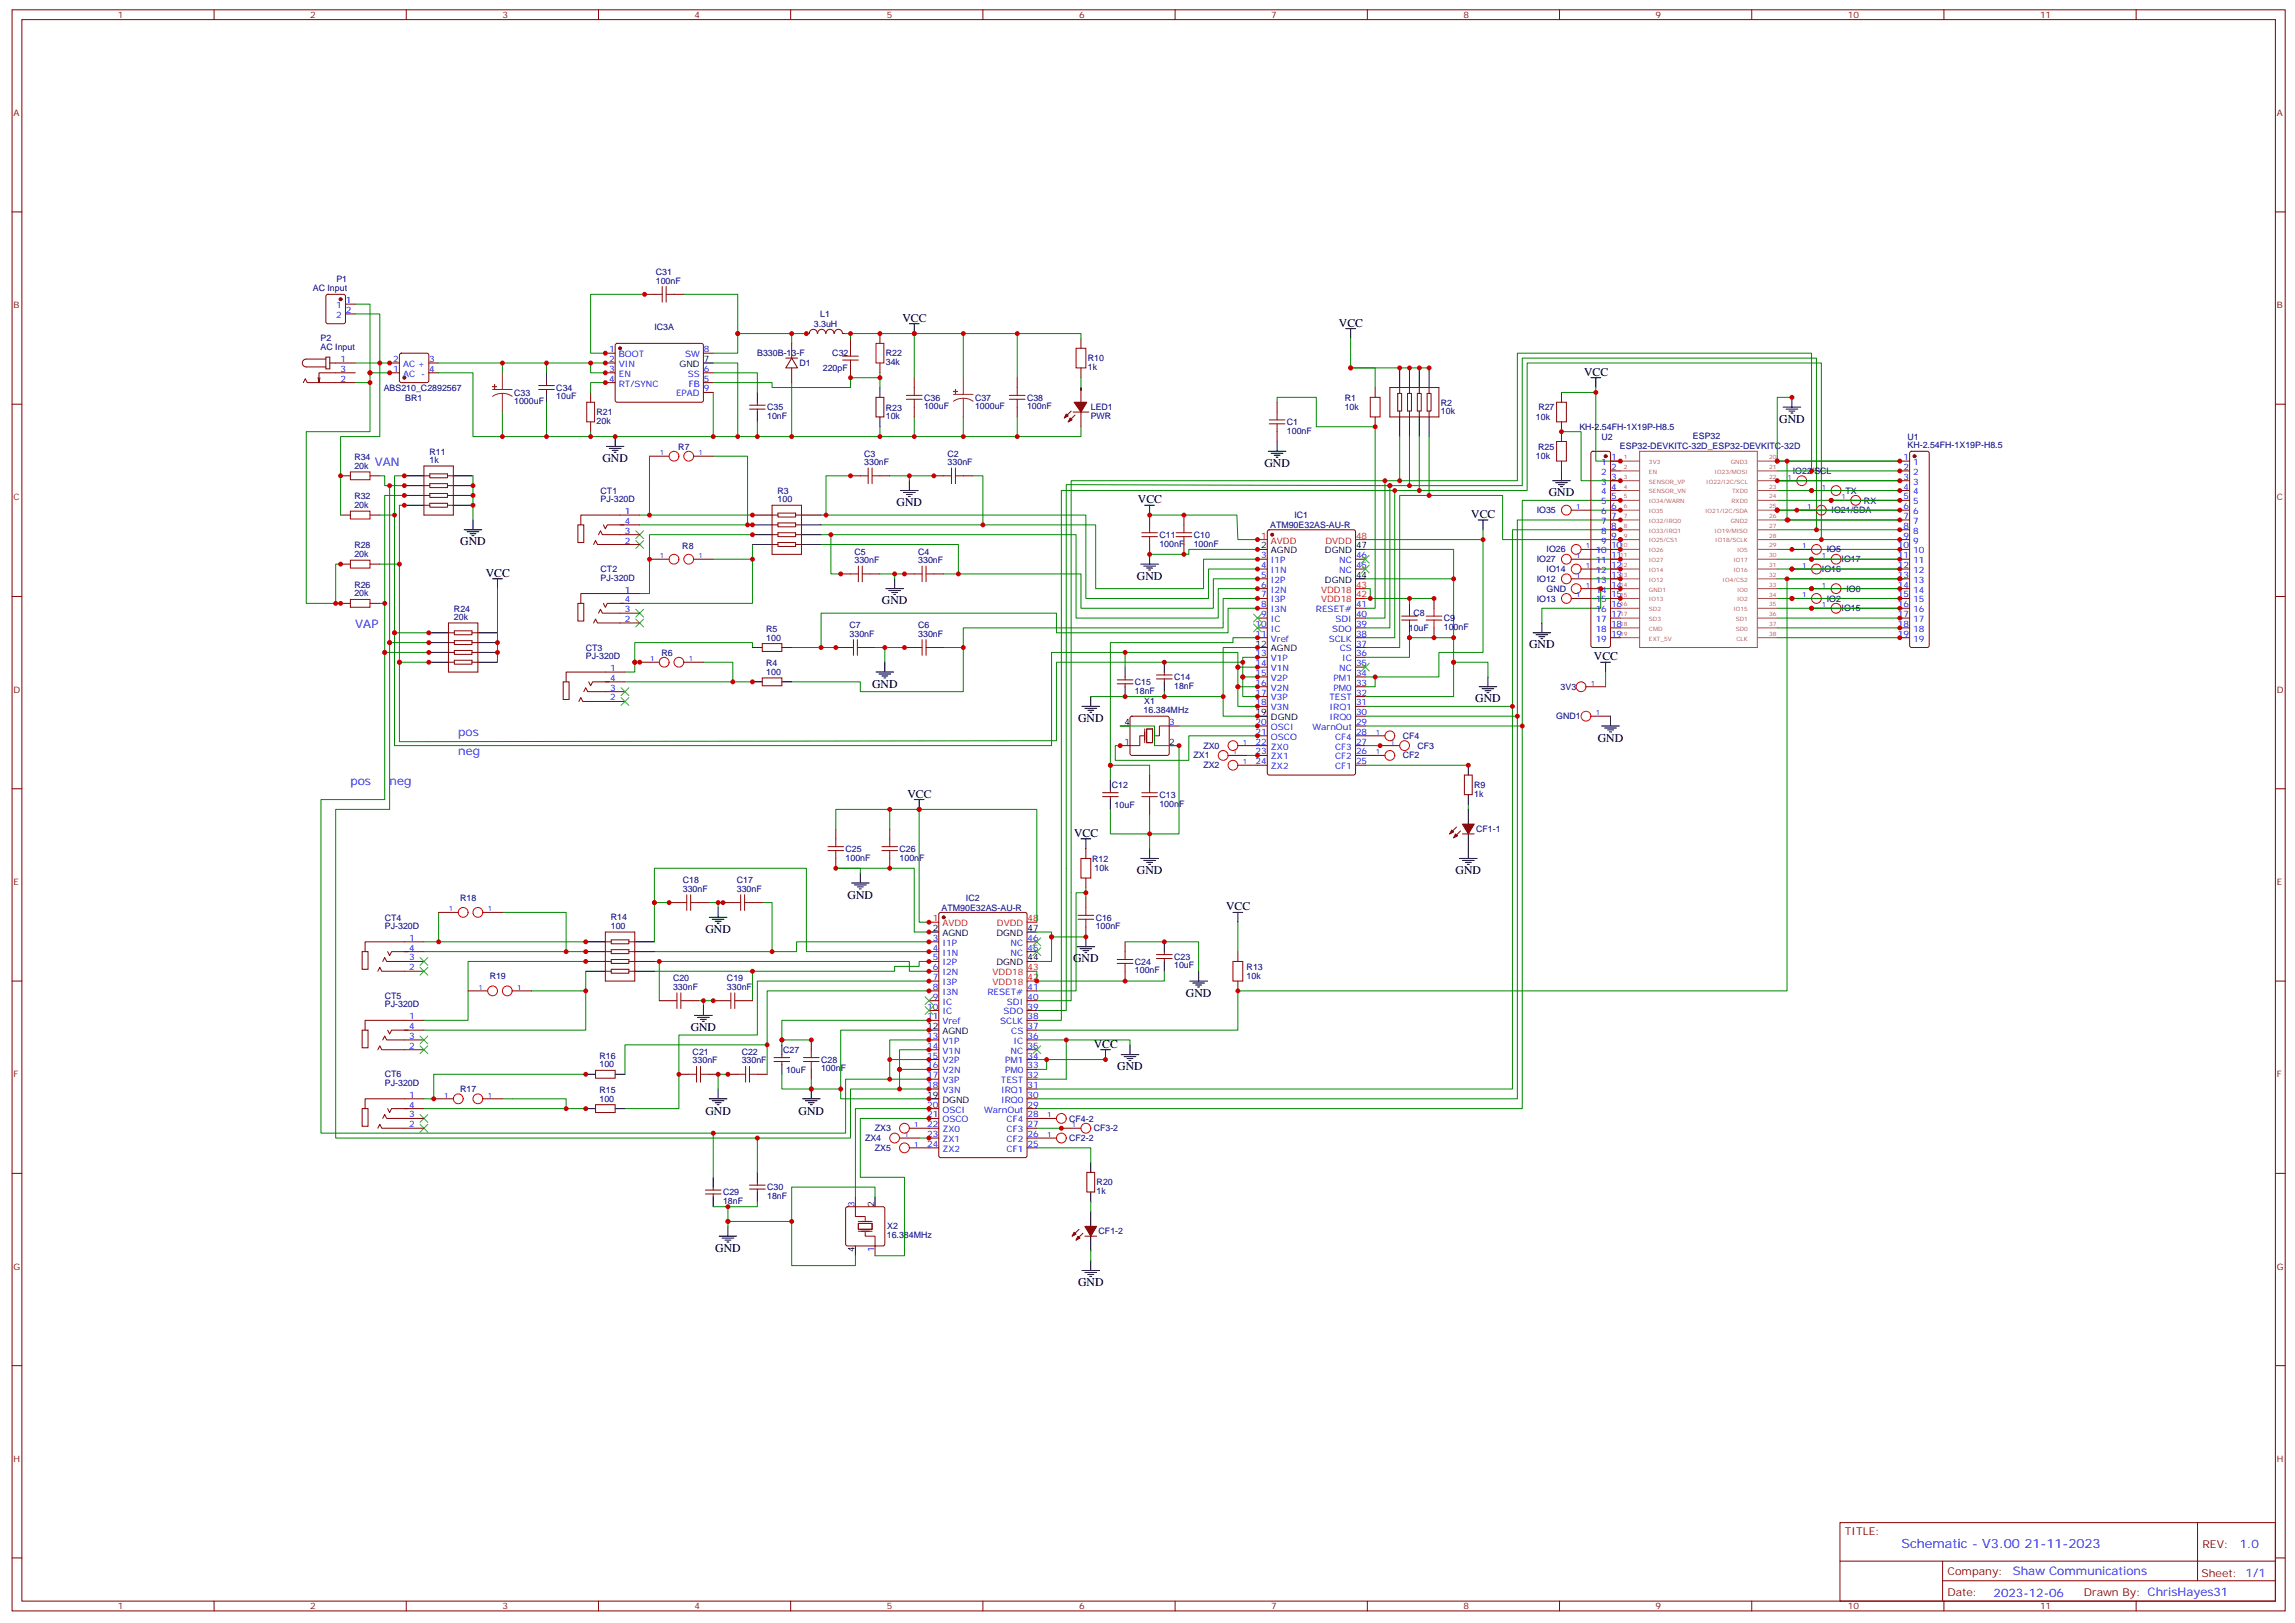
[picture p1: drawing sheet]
<svg xmlns="http://www.w3.org/2000/svg" width="826mm" height="584mm" viewBox="0 0 826 584" stroke-linecap="round" stroke-linejoin="round" font-family="sans-serif">
<defs><g id="words">
<text font-size="4.6" fill="#00f" x="684" y="556.5">Schematic - V3.00 21-11-2023</text>
<g font-size="4.2">
<text x="324.7" y="115.7">VCC</text>
<text x="481.6" y="117.5">VCC</text>
<text x="569.8" y="135.1">VCC</text>
<text x="640" y="152">GND</text>
<text x="216.7" y="166.2">GND</text>
<text x="454.8" y="167.9">GND</text>
<text x="557.1" y="178.5">GND</text>
<text x="322.5" y="182">GND</text>
<text x="409.3" y="181">VCC</text>
<text x="529.3" y="186.3">VCC</text>
<text x="165.6" y="196.1">GND</text>
<text x="174.7" y="207.4">VCC</text>
<text x="409" y="208.5">GND</text>
<text x="317.3" y="217.3">GND</text>
<text x="550.1" y="233.2">GND</text>
<text x="573.4" y="237.4">VCC</text>
<text x="313.7" y="247.3">GND</text>
<text x="530.7" y="252.6">GND</text>
<text x="387.8" y="259.6">GND</text>
<text x="574.8" y="266.7">GND</text>
<text x="326.4" y="286.8">VCC</text>
<text x="386.4" y="300.9">VCC</text>
<text x="409" y="314.3">GND</text>
<text x="523.6" y="314.3">GND</text>
<text x="304.9" y="323.1">GND</text>
<text x="441.1" y="327.4">VCC</text>
<text x="253.8" y="335.5">GND</text>
<text x="386" y="346.1">GND</text>
<text x="426.6" y="358.4">GND</text>
<text x="248.5" y="370.8">GND</text>
<text x="393.5" y="376.8">VCC</text>
<text x="401.9" y="384.9">GND</text>
<text x="253.8" y="400.8">GND</text>
<text x="287.3" y="400.8">GND</text>
<text x="257.3" y="450.1">GND</text>
<text x="387.8" y="462.5">GND</text>
</g>
<g font-size="4.2" fill="#00f">
<text x="134.9" y="167.6">VAN</text>
<text x="127.8" y="225.8">VAP</text>
<text x="164.9" y="264.6">pos</text>
<text x="164.9" y="271.6">neg</text>
<text x="126" y="282.2">pos</text>
<text x="140.2" y="282.2">neg</text>
<text x="805.7" y="556.8">1.0</text>
<text x="724.1" y="566.3">Shaw Communications</text>
<text x="717.2" y="574.1">2023-12-06</text>
</g>
<g font-size="3.9" fill="#800">
<text x="663.7" y="552.1">TITLE:</text>
<text x="792.3" y="556.8">REV:</text>
<text x="700.6" y="566.3">Company:</text>
<text x="792" y="566.9">Sheet: 1/1</text>
<text x="700.6" y="574">Date:</text>
<text x="749.6" y="574.1">Drawn By: ChrisHayes31</text>
</g>
<g font-size="3.2" fill="#800">
<text x="42.4" y="6.5">1</text>
<text x="111.6" y="6.5">2</text>
<text x="180.7" y="6.5">3</text>
<text x="249.9" y="6.5">4</text>
<text x="319" y="6.5">5</text>
<text x="388.2" y="6.5">6</text>
<text x="457.3" y="6.5">7</text>
<text x="526.5" y="6.5">8</text>
<text x="595.6" y="6.5">9</text>
<text x="664.7" y="6.5">10</text>
<text x="733.9" y="6.5">11</text>
<text x="4.9" y="41.6">A</text>
<text x="819.1" y="41.6">A</text>
<text x="4.9" y="110.8">B</text>
<text x="819.1" y="110.8">B</text>
<text x="4.9" y="179.9">C</text>
<text x="819.1" y="179.9">C</text>
<text x="4.9" y="249.1">D</text>
<text x="819.1" y="249.1">D</text>
<text x="4.9" y="318.2">E</text>
<text x="819.1" y="318.2">E</text>
<text x="4.9" y="387.4">F</text>
<text x="819.1" y="387.4">F</text>
<text x="4.9" y="456.5">G</text>
<text x="819.1" y="456.5">G</text>
<text x="4.9" y="525.6">H</text>
<text x="819.1" y="525.6">H</text>
<text x="42.4" y="578.7">1</text>
<text x="111.6" y="578.7">2</text>
<text x="180.7" y="578.7">3</text>
<text x="249.9" y="578.7">4</text>
<text x="319" y="578.7">5</text>
<text x="388.2" y="578.7">6</text>
<text x="457.3" y="578.7">7</text>
<text x="526.5" y="578.7">8</text>
<text x="595.6" y="578.7">9</text>
<text x="664.7" y="578.7">10</text>
<text x="733.9" y="578.7">11</text>
</g>
<g font-size="3.2" fill="#000080">
<text x="121" y="101.5">P1</text>
<text x="235.9" y="102">100nF</text>
<text x="235.9" y="98.9">C31</text>
<text x="112.5" y="104.6">AC Input</text>
<text x="235.4" y="118.8">IC3A</text>
<text x="292.8" y="117.5">3.3uH</text>
<text x="295" y="114.2">L1</text>
<text x="115.3" y="125.8">AC Input</text>
<text x="115.3" y="122.7">P2</text>
<text x="272.4" y="128.2">B330B-13-F</text>
<text x="287.6" y="131.6">D1</text>
<text x="299.4" y="128.1">C32</text>
<text x="318.7" y="131.3">34k</text>
<text x="318.7" y="128.1">R22</text>
<text x="391.3" y="129.9">R10</text>
<text x="296" y="133.4">220pF</text>
<text x="391.3" y="133">1k</text>
<text x="138" y="140.7">ABS210_C2892567</text>
<text x="185" y="142.3">C33</text>
<text x="200.1" y="143.6">10uF</text>
<text x="200.1" y="140.5">C34</text>
<text x="145.8" y="144.2">BR1</text>
<text x="185" y="145.3">1000uF</text>
<text x="214.6" y="149.3">R21</text>
<text x="276" y="147.5">C35</text>
<text x="318.7" y="147.6">R23</text>
<text x="332.4" y="147.1">100uF</text>
<text x="332.4" y="144">C36</text>
<text x="350.8" y="147.1">1000uF</text>
<text x="350.8" y="144">C37</text>
<text x="369.5" y="147.2">100nF</text>
<text x="369.5" y="144.1">C38</text>
<text x="392.4" y="147.5">LED1</text>
<text x="483.8" y="147.6">10k</text>
<text x="483.8" y="144.1">R1</text>
<text x="518.3" y="148.9">10k</text>
<text x="518.3" y="145.8">R2</text>
<text x="553.4" y="147.5">R27</text>
<text x="214.6" y="152.5">20k</text>
<text x="276" y="150.7">10nF</text>
<text x="318.7" y="150.7">10k</text>
<text x="392.4" y="150.6">PWR</text>
<text x="463" y="156">100nF</text>
<text x="463" y="152.9">C1</text>
<text x="552.5" y="151.1">10k</text>
<text x="568.2" y="154.6">KH-2.54FH-1X19P-H8.5</text>
<text x="244" y="161.7">R7</text>
<text x="553.4" y="161.7">R25</text>
<text x="576.1" y="158.1">U2</text>
<text x="582.7" y="161.6">ESP32-DEVKITC-32D_ESP32-DEVKITC-32D</text>
<text x="609" y="158">ESP32</text>
<text x="686.2" y="161.2">KH-2.54FH-1X19P-H8.5</text>
<text x="686.2" y="158.1">U1</text>
<text x="127.5" y="165.5">R34</text>
<text x="154.5" y="166.5">1k</text>
<text x="154.5" y="163.5">R11</text>
<text x="310.9" y="167.2">330nF</text>
<text x="310.9" y="164.2">C3</text>
<text x="340.9" y="167.2">330nF</text>
<text x="340.9" y="164.2">C2</text>
<text x="552.5" y="165.2">10k</text>
<text x="127.5" y="168.6">20k</text>
<text x="644.9" y="170.4">IO22/SCL</text>
<text x="127.5" y="179.6">R32</text>
<text x="216.1" y="177.5">CT1</text>
<text x="279.7" y="177.5">R3</text>
<text x="663.8" y="177.5">TX</text>
<text x="127.5" y="182.7">20k</text>
<text x="216.1" y="180.6">PJ-320D</text>
<text x="279.7" y="180.6">100</text>
<text x="552.8" y="184.5">IO35</text>
<text x="658.9" y="184.6">IO21/SDA</text>
<text x="670.5" y="181.1">RX</text>
<text x="456.9" y="189.8">ATM90E32AS-AU-R</text>
<text x="465.7" y="186.3">IC1</text>
<text x="127.5" y="197.2">R28</text>
<text x="245.5" y="197.6">R8</text>
<text x="417.1" y="196.5">100nF</text>
<text x="417.1" y="193.5">C11</text>
<text x="429.4" y="196.5">100nF</text>
<text x="429.4" y="193.5">C10</text>
<text x="127.5" y="200.4">20k</text>
<text x="307.4" y="202.5">330nF</text>
<text x="307.4" y="199.4">C5</text>
<text x="330.3" y="202.5">330nF</text>
<text x="330.3" y="199.4">C4</text>
<text x="552.8" y="202.2">IO27</text>
<text x="556.4" y="198.6">IO26</text>
<text x="657.2" y="198.6">IO5</text>
<text x="662.5" y="202.2">IO17</text>
<text x="216.1" y="208.8">PJ-320D</text>
<text x="216.1" y="205.8">CT2</text>
<text x="552.8" y="209.2">IO12</text>
<text x="556.4" y="205.7">IO14</text>
<text x="655.4" y="205.7">IO16</text>
<text x="127.5" y="214.5">20k</text>
<text x="127.5" y="211.3">R26</text>
<text x="556.4" y="212.8">GND</text>
<text x="664.2" y="212.8">IO0</text>
<text x="163.3" y="219.9">R24</text>
<text x="508.4" y="221.6">C8</text>
<text x="552.8" y="216.3">IO13</text>
<text x="657.2" y="216.3">IO2</text>
<text x="662.5" y="219.8">IO15</text>
<text x="163.3" y="223">20k</text>
<text x="275.6" y="227.3">R5</text>
<text x="305.6" y="225.9">C7</text>
<text x="330.3" y="225.9">C6</text>
<text x="506.8" y="226.9">10uF</text>
<text x="519.4" y="226.5">100nF</text>
<text x="519.4" y="223.5">C9</text>
<text x="210.8" y="234">CT3</text>
<text x="275.6" y="230.4">100</text>
<text x="305.6" y="229">330nF</text>
<text x="330.3" y="229">330nF</text>
<text x="210.8" y="237">PJ-320D</text>
<text x="238" y="235.7">R6</text>
<text x="275.6" y="239.7">R4</text>
<text x="275.6" y="242.7">100</text>
<text x="422.4" y="244.6">C14</text>
<text x="408.3" y="249.4">18nF</text>
<text x="408.3" y="246.3">C15</text>
<text x="422.4" y="247.6">18nF</text>
<text x="561.4" y="248">3V3</text>
<text x="411.4" y="256.3">16.384MHz</text>
<text x="411.6" y="253.2">X1</text>
<text x="559.8" y="258.7">GND1</text>
<text x="432.9" y="269.2">ZX0</text>
<text x="504.7" y="265.7">CF4</text>
<text x="509.9" y="269.2">CF3</text>
<text x="429.4" y="272.7">ZX1</text>
<text x="504.7" y="272.7">CF2</text>
<text x="432.9" y="276.3">ZX2</text>
<text x="400" y="283.4">C12</text>
<text x="417.1" y="287">C13</text>
<text x="530.3" y="286.5">1k</text>
<text x="530.3" y="283.4">R9</text>
<text x="401" y="290.5">10uF</text>
<text x="417.1" y="290">100nF</text>
<text x="531" y="299.2">CF1-1</text>
<text x="304.2" y="309.4">100nF</text>
<text x="304.2" y="306.4">C25</text>
<text x="323.6" y="309.4">100nF</text>
<text x="323.6" y="306.4">C26</text>
<text x="392.9" y="309.8">R12</text>
<text x="245.6" y="317.6">C18</text>
<text x="265.1" y="317.6">C17</text>
<text x="393.8" y="313.4">10k</text>
<text x="165.6" y="323.9">R18</text>
<text x="245.6" y="320.7">330nF</text>
<text x="265.1" y="320.7">330nF</text>
<text x="347.5" y="323.9">IC2</text>
<text x="338.7" y="327.4">ATM90E32AS-AU-R</text>
<text x="138.5" y="334">PJ-320D</text>
<text x="138.5" y="331">CT4</text>
<text x="219.7" y="334.1">100</text>
<text x="219.7" y="331">R14</text>
<text x="394.2" y="334.1">100nF</text>
<text x="394.2" y="331.1">C16</text>
<text x="408.3" y="346.9">C24</text>
<text x="422.4" y="345.1">C23</text>
<text x="176.2" y="352.1">R19</text>
<text x="242.1" y="352.9">C20</text>
<text x="261.5" y="352.9">C19</text>
<text x="408.3" y="350">100nF</text>
<text x="422.4" y="348.2">10uF</text>
<text x="448.5" y="352.2">10k</text>
<text x="448.5" y="348.6">R13</text>
<text x="138.5" y="359.2">CT5</text>
<text x="242.1" y="356">330nF</text>
<text x="261.5" y="356">330nF</text>
<text x="138.5" y="362.3">PJ-320D</text>
<text x="215.7" y="383.8">100</text>
<text x="215.7" y="380.8">R16</text>
<text x="249.2" y="382.4">330nF</text>
<text x="249.2" y="379.4">C21</text>
<text x="266.8" y="382.4">330nF</text>
<text x="266.8" y="379.4">C22</text>
<text x="281.8" y="378.6">C27</text>
<text x="295.4" y="382.2">C28</text>
<text x="138.5" y="387.4">CT6</text>
<text x="282.8" y="385.7">10uF</text>
<text x="295.4" y="385.3">100nF</text>
<text x="138.5" y="390.5">PJ-320D</text>
<text x="165.6" y="392.7">R17</text>
<text x="215.7" y="393.1">R15</text>
<text x="215.7" y="396.2">100</text>
<text x="314.7" y="406.8">ZX3</text>
<text x="384.6" y="403.3">CF4-2</text>
<text x="393.4" y="406.8">CF3-2</text>
<text x="311.2" y="410.3">ZX4</text>
<text x="314.7" y="413.8">ZX5</text>
<text x="384.6" y="410.4">CF2-2</text>
<text x="260.1" y="429.8">C29</text>
<text x="276" y="431.1">18nF</text>
<text x="276" y="428">C30</text>
<text x="394.5" y="429.3">1k</text>
<text x="394.5" y="426.2">R20</text>
<text x="260.1" y="432.8">18nF</text>
<text x="319.2" y="442.1">X2</text>
<text x="395.2" y="443.8">CF1-2</text>
<text x="319" y="445.3">16.384MHz</text>
</g>
<g font-size="3.2" fill="#00f">
<text x="121" y="110.8">1</text>
<text x="124.5" y="109">1</text>
<text x="124.5" y="112.5">2</text>
<text x="121" y="114.3">2</text>
<text x="122.5" y="130.2">1</text>
<text x="141.5" y="130.2">2</text>
<text x="145" y="131.9">AC +</text>
<text x="154.4" y="130.2">3</text>
<text x="219.1" y="126.6">1</text>
<text x="219.1" y="130.2">2</text>
<text x="222.6" y="128.4">BOOT</text>
<text x="222.6" y="131.9">VIN</text>
<text x="246.4" y="128.4">SW</text>
<text x="253.2" y="126.6">8</text>
<text x="122.5" y="137.2">2</text>
<text x="122.5" y="133.7">3</text>
<text x="141.5" y="133.7">1</text>
<text x="145" y="135.5">AC -</text>
<text x="154.4" y="133.7">4</text>
<text x="219.1" y="133.7">3</text>
<text x="219.1" y="137.2">4</text>
<text x="222.6" y="135.5">EN</text>
<text x="247.4" y="135.5">SS</text>
<text x="253.2" y="137.2">5</text>
<text x="253.2" y="133.7">6</text>
<text x="222.6" y="139">RT/SYNC</text>
<text x="243.2" y="142.5">EPAD</text>
<text x="247.7" y="139">FB</text>
<text x="253.2" y="140.8">9</text>
<text x="576" y="167.2">1</text>
<text x="579.5" y="165.5">1</text>
<text x="684.8" y="165.5">1</text>
<text x="688.3" y="167.2">1</text>
<text x="576" y="170.7">2</text>
<text x="579.5" y="169">2</text>
<text x="579.5" y="172.5">3</text>
<text x="684.8" y="169">2</text>
<text x="684.8" y="172.5">3</text>
<text x="688.3" y="170.7">2</text>
<text x="576" y="174.3">3</text>
<text x="576" y="177.8">4</text>
<text x="579.5" y="176">4</text>
<text x="579.5" y="179.6">5</text>
<text x="684.8" y="176">4</text>
<text x="684.8" y="179.6">5</text>
<text x="688.3" y="174.3">3</text>
<text x="688.3" y="177.8">4</text>
<text x="224.8" y="184.9">1</text>
<text x="576" y="181.3">5</text>
<text x="576" y="184.9">6</text>
<text x="579.5" y="183.1">6</text>
<text x="684.8" y="183.1">6</text>
<text x="688.3" y="181.3">5</text>
<text x="688.3" y="184.9">6</text>
<text x="224.8" y="188.4">4</text>
<text x="224.8" y="191.9">3</text>
<text x="576" y="188.4">7</text>
<text x="576" y="191.9">8</text>
<text x="579.5" y="186.6">7</text>
<text x="579.5" y="190.1">8</text>
<text x="684.8" y="186.6">7</text>
<text x="684.8" y="190.1">8</text>
<text x="688.3" y="188.4">7</text>
<text x="688.3" y="191.9">8</text>
<text x="224.8" y="195.4">2</text>
<text x="576" y="195.4">9</text>
<text x="579.5" y="193.7">9</text>
<text x="579.5" y="197.2">10</text>
<text x="682.8" y="197.2">10</text>
<text x="684.8" y="193.7">9</text>
<text x="688.3" y="195.4">9</text>
<text x="453.7" y="200.7">3</text>
<text x="457.2" y="202.5">I1P</text>
<text x="481.7" y="202.5">NC</text>
<text x="487.8" y="200.7">46</text>
<text x="574" y="199">10</text>
<text x="574" y="202.5">11</text>
<text x="579.5" y="200.7">11</text>
<text x="682.8" y="200.7">11</text>
<text x="688.3" y="199">10</text>
<text x="688.3" y="202.5">11</text>
<text x="453.7" y="207.8">5</text>
<text x="453.7" y="204.3">4</text>
<text x="457.2" y="209.5">I2P</text>
<text x="457.2" y="206">I1N</text>
<text x="481.7" y="206">NC</text>
<text x="487.8" y="204.3">45</text>
<text x="574" y="206">12</text>
<text x="574" y="209.5">13</text>
<text x="579.5" y="204.3">12</text>
<text x="579.5" y="207.8">13</text>
<text x="682.8" y="204.3">12</text>
<text x="682.8" y="207.8">13</text>
<text x="688.3" y="206">12</text>
<text x="688.3" y="209.5">13</text>
<text x="224.8" y="213.1">1</text>
<text x="453.7" y="214.8">7</text>
<text x="453.7" y="211.3">6</text>
<text x="457.2" y="213.1">I2N</text>
<text x="574" y="213.1">14</text>
<text x="579.5" y="211.3">14</text>
<text x="579.5" y="214.8">15</text>
<text x="682.8" y="211.3">14</text>
<text x="682.8" y="214.8">15</text>
<text x="688.3" y="213.1">14</text>
<text x="224.8" y="216.6">4</text>
<text x="224.8" y="220.1">3</text>
<text x="453.7" y="221.9">9</text>
<text x="453.7" y="218.4">8</text>
<text x="457.2" y="220.1">I3N</text>
<text x="457.2" y="216.6">I3P</text>
<text x="473.4" y="220.1">RESET#</text>
<text x="487.8" y="218.4">41</text>
<text x="487.8" y="221.9">40</text>
<text x="574" y="216.6">15</text>
<text x="574" y="220.1">16</text>
<text x="579.5" y="218.4">16</text>
<text x="579.5" y="221.9">17</text>
<text x="682.8" y="218.4">16</text>
<text x="682.8" y="221.9">17</text>
<text x="688.3" y="216.6">15</text>
<text x="688.3" y="220.1">16</text>
<text x="224.8" y="223.7">2</text>
<text x="451.7" y="225.4">10</text>
<text x="457.2" y="227.2">IC</text>
<text x="457.2" y="223.7">IC</text>
<text x="479.2" y="227.2">SDO</text>
<text x="480.4" y="223.7">SDI</text>
<text x="487.8" y="225.4">39</text>
<text x="574" y="223.7">17</text>
<text x="574" y="227.2">18</text>
<text x="579.5" y="225.4">18</text>
<text x="682.8" y="225.4">18</text>
<text x="688.3" y="223.7">17</text>
<text x="688.3" y="227.2">18</text>
<text x="451.7" y="229">11</text>
<text x="457.2" y="230.7">Vref</text>
<text x="478" y="230.7">SCLK</text>
<text x="487.8" y="229">38</text>
<text x="487.8" y="232.5">37</text>
<text x="574" y="230.7">19</text>
<text x="579.5" y="229">19</text>
<text x="682.8" y="229">19</text>
<text x="688.3" y="230.7">19</text>
<text x="451.7" y="239.5">14</text>
<text x="451.7" y="236">13</text>
<text x="457.2" y="237.8">V1P</text>
<text x="482" y="234.2">CS</text>
<text x="482.8" y="237.8">IC</text>
<text x="487.8" y="236">36</text>
<text x="487.8" y="239.5">35</text>
<text x="219.5" y="244.8">4</text>
<text x="219.5" y="241.3">1</text>
<text x="451.7" y="243.1">15</text>
<text x="457.2" y="244.8">V2P</text>
<text x="457.2" y="241.3">V1N</text>
<text x="479.7" y="244.8">PM1</text>
<text x="481.7" y="241.3">NC</text>
<text x="487.8" y="243.1">34</text>
<text x="219.5" y="251.9">2</text>
<text x="219.5" y="248.4">3</text>
<text x="451.7" y="250.1">17</text>
<text x="451.7" y="246.6">16</text>
<text x="457.2" y="251.9">V3P</text>
<text x="457.2" y="248.4">V2N</text>
<text x="478.3" y="251.9">TEST</text>
<text x="479.7" y="248.4">PM0</text>
<text x="487.8" y="246.6">33</text>
<text x="487.8" y="250.1">32</text>
<text x="451.7" y="253.6">18</text>
<text x="457.2" y="255.4">V3N</text>
<text x="478.3" y="255.4">IRQ1</text>
<text x="487.8" y="253.6">31</text>
<text x="487.8" y="257.2">30</text>
<text x="420.6" y="260.7">3</text>
<text x="451.7" y="260.7">20</text>
<text x="457.2" y="262.5">OSCI</text>
<text x="472.2" y="262.5">WarnOut</text>
<text x="478.3" y="258.9">IRQ0</text>
<text x="487.8" y="260.7">29</text>
<text x="404.5" y="267.8">1</text>
<text x="451.7" y="267.8">22</text>
<text x="451.7" y="264.2">21</text>
<text x="457.2" y="269.5">ZX0</text>
<text x="457.2" y="266">OSCO</text>
<text x="480.3" y="266">CF4</text>
<text x="480.3" y="269.5">CF3</text>
<text x="487.8" y="264.2">28</text>
<text x="487.8" y="267.8">27</text>
<text x="451.7" y="274.8">24</text>
<text x="451.7" y="271.3">23</text>
<text x="457.2" y="273.1">ZX1</text>
<text x="480.3" y="273.1">CF2</text>
<text x="487.8" y="271.3">26</text>
<text x="487.8" y="274.8">25</text>
<text x="457.2" y="276.6">ZX2</text>
<text x="480.3" y="276.6">CF1</text>
<text x="147.2" y="341.8">4</text>
<text x="147.2" y="338.3">1</text>
<text x="335.5" y="341.8">4</text>
<text x="335.5" y="338.3">3</text>
<text x="339" y="340.1">I1P</text>
<text x="363.6" y="340.1">NC</text>
<text x="369.6" y="338.3">46</text>
<text x="369.6" y="341.8">45</text>
<text x="147.2" y="345.4">3</text>
<text x="335.5" y="345.4">5</text>
<text x="339" y="347.1">I2P</text>
<text x="339" y="343.6">I1N</text>
<text x="363.6" y="343.6">NC</text>
<text x="147.2" y="348.9">2</text>
<text x="335.5" y="352.4">7</text>
<text x="335.5" y="348.9">6</text>
<text x="339" y="350.7">I2N</text>
<text x="335.5" y="359.5">9</text>
<text x="335.5" y="356">8</text>
<text x="339" y="357.7">I3N</text>
<text x="339" y="354.2">I3P</text>
<text x="355.2" y="357.7">RESET#</text>
<text x="369.6" y="356">41</text>
<text x="369.6" y="359.5">40</text>
<text x="333.5" y="363">10</text>
<text x="339" y="364.8">IC</text>
<text x="339" y="361.2">IC</text>
<text x="361" y="364.8">SDO</text>
<text x="362.2" y="361.2">SDI</text>
<text x="369.6" y="363">39</text>
<text x="147.2" y="370.1">4</text>
<text x="147.2" y="366.5">1</text>
<text x="333.5" y="366.5">11</text>
<text x="339" y="368.3">Vref</text>
<text x="359.8" y="368.3">SCLK</text>
<text x="363.8" y="371.8">CS</text>
<text x="369.6" y="366.5">38</text>
<text x="369.6" y="370.1">37</text>
<text x="147.2" y="377.1">2</text>
<text x="147.2" y="373.6">3</text>
<text x="333.5" y="377.1">14</text>
<text x="333.5" y="373.6">13</text>
<text x="339" y="375.4">V1P</text>
<text x="364.6" y="375.4">IC</text>
<text x="369.6" y="373.6">36</text>
<text x="369.6" y="377.1">35</text>
<text x="333.5" y="380.6">15</text>
<text x="339" y="382.4">V2P</text>
<text x="339" y="378.9">V1N</text>
<text x="361.6" y="382.4">PM1</text>
<text x="363.6" y="378.9">NC</text>
<text x="369.6" y="380.6">34</text>
<text x="333.5" y="387.7">17</text>
<text x="333.5" y="384.2">16</text>
<text x="339" y="389.5">V3P</text>
<text x="339" y="385.9">V2N</text>
<text x="360.1" y="389.5">TEST</text>
<text x="361.6" y="385.9">PM0</text>
<text x="369.6" y="384.2">33</text>
<text x="369.6" y="387.7">32</text>
<text x="147.2" y="394.8">1</text>
<text x="333.5" y="391.2">18</text>
<text x="339" y="393">V3N</text>
<text x="360.1" y="393">IRQ1</text>
<text x="369.6" y="391.2">31</text>
<text x="369.6" y="394.8">30</text>
<text x="147.2" y="398.3">4</text>
<text x="147.2" y="401.8">3</text>
<text x="333.5" y="401.8">21</text>
<text x="333.5" y="398.3">20</text>
<text x="339" y="400.1">OSCI</text>
<text x="354" y="400.1">WarnOut</text>
<text x="360.1" y="396.5">IRQ0</text>
<text x="369.6" y="398.3">29</text>
<text x="369.6" y="401.8">28</text>
<text x="147.2" y="405.3">2</text>
<text x="333.5" y="405.3">22</text>
<text x="339" y="407.1">ZX0</text>
<text x="339" y="403.6">OSCO</text>
<text x="362.1" y="403.6">CF4</text>
<text x="362.1" y="407.1">CF3</text>
<text x="369.6" y="405.3">27</text>
<text x="333.5" y="412.4">24</text>
<text x="333.5" y="408.9">23</text>
<text x="339" y="410.6">ZX1</text>
<text x="362.1" y="410.6">CF2</text>
<text x="369.6" y="408.9">26</text>
<text x="369.6" y="412.4">25</text>
<text x="339" y="414.2">ZX2</text>
<text x="362.1" y="414.2">CF1</text>
<text x="307.4" y="433.9" transform="rotate(-90 307.4 433.9)">3</text>
<text x="314.4" y="450" transform="rotate(-90 314.4 450)">1</text>
</g>
<g font-size="3.2">
<text x="244.5" y="131.9">GND</text>
<text x="253.2" y="130.2">7</text>
<text x="453.7" y="197.2">2</text>
<text x="487.8" y="197.2">47</text>
<text x="457.2" y="199">AGND</text>
<text x="476.6" y="199">DGND</text>
<text x="476.6" y="209.5">DGND</text>
<text x="487.8" y="207.8">44</text>
<text x="451.7" y="232.5">12</text>
<text x="457.2" y="234.2">AGND</text>
<text x="451.7" y="257.2">19</text>
<text x="404.5" y="260.7">4</text>
<text x="457.2" y="258.9">DGND</text>
<text x="420.6" y="267.8">2</text>
<text x="335.5" y="334.8">2</text>
<text x="369.6" y="334.8">47</text>
<text x="339" y="336.6">AGND</text>
<text x="358.4" y="336.6">DGND</text>
<text x="358.4" y="347.1">DGND</text>
<text x="369.6" y="345.4">44</text>
<text x="333.5" y="370.1">12</text>
<text x="339" y="371.8">AGND</text>
<text x="333.5" y="394.8">19</text>
<text x="339" y="396.5">DGND</text>
<text x="314.4" y="433.9" transform="rotate(-90 314.4 433.9)">2</text>
<text x="307.4" y="450" transform="rotate(-90 307.4 450)">4</text>
</g>
<g font-size="3.2" fill="#f00">
<text x="453.7" y="193.7">1</text>
<text x="457.2" y="195.4">AVDD</text>
<text x="476.8" y="195.4">DVDD</text>
<text x="487.8" y="193.7">48</text>
<text x="475.2" y="213.1">VDD18</text>
<text x="487.8" y="211.3">43</text>
<text x="487.8" y="214.8">42</text>
<text x="475.2" y="216.6">VDD18</text>
<text x="335.5" y="331.3">1</text>
<text x="339" y="333">AVDD</text>
<text x="358.7" y="333">DVDD</text>
<text x="369.6" y="331.3">48</text>
<text x="357.1" y="350.7">VDD18</text>
<text x="369.6" y="348.9">43</text>
<text x="369.6" y="352.4">42</text>
<text x="357.1" y="354.2">VDD18</text>
</g>
<g font-size="2.5" fill="#00f">
<text x="237.4" y="163.7">1</text>
<text x="251.3" y="163.7">1</text>
<text x="643.1" y="172.5">1</text>
<text x="655.4" y="176">1</text>
<text x="662.5" y="179.6">1</text>
<text x="567" y="183.1">1</text>
<text x="650.1" y="183.1">1</text>
<text x="570.5" y="197.2">1</text>
<text x="648.4" y="197.2">1</text>
<text x="237.4" y="200.7">1</text>
<text x="251.3" y="200.7">1</text>
<text x="567" y="200.7">1</text>
<text x="655.4" y="200.7">1</text>
<text x="567" y="207.8">1</text>
<text x="570.5" y="204.3">1</text>
<text x="648.4" y="204.3">1</text>
<text x="567" y="214.8">1</text>
<text x="570.5" y="211.3">1</text>
<text x="648.4" y="214.8">1</text>
<text x="655.4" y="211.3">1</text>
<text x="655.4" y="218.4">1</text>
<text x="233.8" y="237.8">1</text>
<text x="247.8" y="237.8">1</text>
<text x="572.3" y="246.6">1</text>
<text x="574.1" y="257.2">1</text>
<text x="447.1" y="267.8">1</text>
<text x="494.9" y="264.2">1</text>
<text x="500.2" y="267.8">1</text>
<text x="443.5" y="271.3">1</text>
<text x="447.1" y="274.8">1</text>
<text x="494.9" y="271.3">1</text>
<text x="161.5" y="327.7">1</text>
<text x="175.4" y="327.7">1</text>
<text x="172.1" y="356">1</text>
<text x="186" y="356">1</text>
<text x="159.8" y="394.8">1</text>
<text x="175.4" y="394.8">1</text>
<text x="376.7" y="401.8">1</text>
<text x="328.9" y="405.3">1</text>
<text x="385.5" y="405.3">1</text>
<text x="325.4" y="408.9">1</text>
<text x="328.9" y="412.4">1</text>
<text x="376.7" y="408.9">1</text>
</g>
<g font-size="2.1" fill="#a54b4b">
<text x="584.2" y="165.1">1</text>
<text x="593.2" y="166.8">3V3</text>
<text x="622.6" y="166.8">GND3</text>
<text x="636.4" y="165.1">20</text>
<text x="584.2" y="168.6">2</text>
<text x="584.2" y="172.2">3</text>
<text x="593.2" y="170.4">EN</text>
<text x="593.2" y="173.9">SENSOR_VP</text>
<text x="613.8" y="173.9">IO22/I2C/SCL</text>
<text x="616.8" y="170.4">IO23/MOSI</text>
<text x="636.4" y="172.2">22</text>
<text x="636.4" y="168.6">21</text>
<text x="584.2" y="179.2">5</text>
<text x="584.2" y="175.7">4</text>
<text x="593.2" y="177.4">SENSOR_VN</text>
<text x="623.1" y="177.4">TXD0</text>
<text x="636.4" y="179.2">24</text>
<text x="636.4" y="175.7">23</text>
<text x="584.2" y="182.7">6</text>
<text x="593.2" y="181">IO34/WARN</text>
<text x="593.2" y="184.5">IO35</text>
<text x="613.4" y="184.5">IO21/I2C/SDA</text>
<text x="622.9" y="181">RXD0</text>
<text x="636.4" y="182.7">25</text>
<text x="584.2" y="186.3">7</text>
<text x="584.2" y="189.8">8</text>
<text x="593.2" y="188">IO32/IRQ0</text>
<text x="593.2" y="191.5">IO33/IRQ1</text>
<text x="616.8" y="191.5">IO19/MISO</text>
<text x="622.6" y="188">GND2</text>
<text x="636.4" y="186.3">26</text>
<text x="636.4" y="189.8">27</text>
<text x="582.9" y="196.9">10</text>
<text x="584.2" y="193.3">9</text>
<text x="593.2" y="195.1">IO25/CS1</text>
<text x="617" y="195.1">IO18/SCLK</text>
<text x="636.4" y="196.9">29</text>
<text x="636.4" y="193.3">28</text>
<text x="582.9" y="203.9">12</text>
<text x="582.9" y="200.4">11</text>
<text x="593.2" y="198.6">IO26</text>
<text x="593.2" y="202.1">IO27</text>
<text x="623.6" y="202.1">IO17</text>
<text x="624.9" y="198.6">IO5</text>
<text x="636.4" y="203.9">31</text>
<text x="636.4" y="200.4">30</text>
<text x="582.9" y="207.4">13</text>
<text x="593.2" y="209.2">IO12</text>
<text x="593.2" y="205.7">IO14</text>
<text x="619.7" y="209.2">IO4/CS2</text>
<text x="623.6" y="205.7">IO16</text>
<text x="636.4" y="207.4">32</text>
<text x="582.9" y="211">14</text>
<text x="582.9" y="214.5">15</text>
<text x="593.2" y="212.7">GND1</text>
<text x="624.9" y="212.7">IO0</text>
<text x="636.4" y="211">33</text>
<text x="636.4" y="214.5">34</text>
<text x="582.9" y="218">16</text>
<text x="582.9" y="221.6">17</text>
<text x="593.2" y="216.2">IO13</text>
<text x="593.2" y="219.8">SD2</text>
<text x="623.6" y="219.8">IO15</text>
<text x="624.9" y="216.2">IO2</text>
<text x="636.4" y="218">35</text>
<text x="636.4" y="221.6">36</text>
<text x="582.9" y="225.1">18</text>
<text x="593.2" y="226.8">CMD</text>
<text x="593.2" y="223.3">SD3</text>
<text x="624.4" y="226.8">SD0</text>
<text x="624.4" y="223.3">SD1</text>
<text x="636.4" y="225.1">37</text>
<text x="582.9" y="228.6">19</text>
<text x="593.2" y="230.3">EXT_5V</text>
<text x="624.7" y="230.3">CLK</text>
<text x="636.4" y="228.6">38</text>
</g>
</g></defs>
<g fill="none" stroke="#a10000" stroke-width=".36">
<path d="M235.4 105.8h2.8M238.2 103v5.7M239.6 103v5.7M239.6 105.8h2.9M303.1 129.5h5.7M303.1 128.1h5.7M306 125.2v2.9M306 129.5v2.8M315.1 123.5h2.9v7h-2.9zM328.9 139.3v2.9M365.9 139.3v2.9M387.1 125.2h3.5v7.1h-3.5z"/>
<path d="M211.1 144.6h2.8v7.1h-2.8zM326.1 143.6h5.6M326.1 142.2h5.6M328.9 143.6v2.8M363.1 143.6h5.7M363.1 142.2h5.7M365.9 143.6v2.8M456.6 152.4h5.6M456.6 151h5.6M459.4 148.2v2.8M459.4 152.4v2.8M492.9 142.9h3.6v7h-3.6z"/>
<path d="M560 158.8h3.5v7h-3.5zM560 144.6h3.5v7.1h-3.5zM126 169.7h7.1v2.8h-7.1zM309.5 171.1h2.8M312.3 168.3v5.6M313.7 171.1h2.8M313.7 168.3v5.6M339.5 171.1h2.8M342.3 168.3v5.6M343.7 168.3v5.6M343.7 171.1h2.8M126 183.8h7.1v2.8h-7.1z"/>
<path d="M410.7 193h5.7M410.7 191.6h5.7M413.6 188.7v2.9M413.6 193v2.8M423.1 193h5.6M423.1 191.6h5.6M425.9 188.7v2.9M425.9 193v2.8M126 215.5h7.1v2.9h-7.1zM126 201.4h7.1v2.9h-7.1zM306 206.4h2.8M308.8 203.6v5.6"/>
<path d="M310.2 206.4h2.8M310.2 203.6v5.6M328.9 206.4h2.8M331.7 203.6v5.6M333.1 203.6v5.6M333.1 206.4h2.9M515.9 218.7v2.8M304.2 232.8h2.8M307 230v5.7M308.4 232.8h2.9M308.4 230v5.7M328.9 232.8h2.8"/>
<path d="M331.7 230v5.7M333.1 230v5.7M333.1 232.8h2.9M513 223h5.7M513 221.5h5.7M515.9 223v2.8M410.7 286.5h5.7M410.7 285h5.7M413.6 282.2v2.8M413.6 286.5v2.8M297.9 305.9h5.6M297.9 304.4h5.6"/>
<path d="M300.7 301.6v2.8M300.7 305.9v2.8M317.3 305.9h5.6M317.3 304.4h5.6M320.1 301.6v2.8M320.1 305.9v2.8M388.9 308.7h3.5v7h-3.5zM244.2 324.6h2.9M247.1 321.7v5.7M248.5 324.6h2.8M248.5 321.7v5.7M263.6 324.6h2.9"/>
<path d="M266.5 321.7v5.7M267.9 321.7v5.7M267.9 324.6h2.8M387.8 330.6h5.7M387.8 329.1h5.7M390.6 326.3v2.8M390.6 330.6v2.8M240.7 359.8h2.8M243.5 357v5.7M244.9 359.8h2.9M244.9 357v5.7M260.1 359.8h2.8"/>
<path d="M262.9 357v5.7M264.3 357v5.7M264.3 359.8h2.9M401.9 346.4h5.7M401.9 345h5.7M404.7 342.2v2.8M404.7 346.4v2.9M443.5 345.7h3.6v7.1h-3.6zM291.9 377.5v2.8M247.8 386.3h2.8M250.6 383.5v5.6M252 386.3h2.8"/>
<path d="M252 383.5v5.6M265.4 386.3h2.8M268.2 383.5v5.6M269.6 383.5v5.6M269.6 386.3h2.9M289 381.7h5.7M289 380.3h5.7M291.9 381.7v2.8"/>
</g>
<g fill="none" stroke="#870000" stroke-width=".36">
<path d="M4.3 3.5h817.8v575.8h-817.8zM7.9 7.1h810.7v568.6h-810.7zM77 3.5v3.6M146.2 3.5v3.6M215.3 3.5v3.6M284.4 3.5v3.6M353.6 3.5v3.6M422.7 3.5v3.6M491.9 3.5v3.6M561 3.5v3.6M630.2 3.5v3.6M699.3 3.5v3.6"/>
<path d="M768.5 3.5v3.6M4.3 76.2h3.6M818.6 76.2h3.5M117.5 106l.4-.2h5.7l.6 .5 .1 9.4-.5 .7h-5.9l-.6-.4-.1-9.5zM124.3 109.4h3.5M124.3 112.9h3.5M231.9 105.8h3.5M242.5 105.8h3.5M290.1 119.9h1M291.2 119.9a1.41 1.41 0 0 1 1.4-1.5 1.41 1.41 0 0 1 1.4 1.5M294.2 119.9a1.41 1.41 0 0 1 1.4-1.5 1.41 1.41 0 0 1 1.4 1.5M297.2 119.9a1.41 1.41 0 0 1 1.4-1.5 1.41 1.41 0 0 1 1.4 1.5"/>
<path d="M300.2 119.9a1.41 1.41 0 0 1 1.4-1.5 1.41 1.41 0 0 1 1.4 1.5M303.1 119.9h1.1M316.5 119.9v3.6M109.1 137.6l.7-1.4 .7 1.4h17.3M115.1 135.8l-.3 1.8M117.2 128.4h1.4v4.2h-1.4zM117.2 129.1h-7a1.41 1.41 0 0 0-1.4 1.4 1.41 1.41 0 0 0 1.4 1.4h7M118.6 130.5h9.2M127.8 134.1h-13v3.5l-.4-1.8M140.2 130.5h3.5M140.2 134.1h3.5M143.9 127.2l.5-.2h9.2l.5 .2 .2 .5v9.2l-.3 .5-.4 .2h-9.2l-.5-.3-.2-.4v-9.2z"/>
<path d="M154.3 130.5h3.5M154.3 134.1h3.5M193.8 138.6h5.6M196.6 137.6v1M217.8 127h3.5M217.8 130.5h3.5M217.8 134.1h3.5M217.8 137.6h3.5M221.5 123.7l.5-.2h30.6l.4 .7v20l-.7 .4h-30.6l-.4-.7v-19.7zM253 127h3.6M253 134.1h3.6M253 137.6h3.6"/>
<path d="M282.7 128.8h4.2M284.8 128.8l2.1 3.5h-4.2zM284.8 123.5v5.3M284.8 132.3v5.3M306 121.7v3.5M306 132.3v3.5M316.5 130.5v3.6M328.9 135.8v3.5M365.9 135.8v3.5M388.9 121.7v3.5M388.9 132.3v3.5M388.9 139.3v5.3"/>
<path d="M494.7 139.3v3.6M500 139.3h17.6v10.6h-17.6zM503.5 139.3v2.2M507 139.3v2.2M510.6 139.3v2.2M514.1 139.3v2.2M4.3 145.3h3.6M193.8 140.1h5.6M196.6 140.1v1M212.5 141.1v3.5M212.5 151.7v3.5M253 141.1h3.6"/>
<path d="M269.6 147.1h5.7M269.6 145.7h5.7M272.5 144.6v1.1M272.5 147.1v1.1M315.1 142.9h2.9v7h-2.9zM328.9 146.4v3.5M365.9 146.4v3.5M385.3 147.8l-2.4 2.5M386 148.2h5.7M386.8 149.2l-2.5 2.5M388.9 148.2v5.3M459.4 144.6v3.6"/>
<path d="M459.4 155.2v3.6M494.7 149.9v3.6M502.8 141.5h1.4v6.3h-1.4zM503.5 147.8v2.1M506.3 141.5h1.5v6.3h-1.5zM507 147.8v2.1M509.9 141.5h1.4v6.3h-1.4zM510.6 147.8v2.1M513.4 141.5h1.4v6.3h-1.4zM514.1 147.8v2.1M561.7 141.1v3.5M561.7 151.7v7.1"/>
<path d="M818.6 145.3h3.5M122.5 171.1h3.5M133.1 171.1h3.5M152.5 167.6h10.6v17.6h-10.6zM152.5 171.1h2.1M152.5 178.2h2.1M152.5 174.6h2.1M154.6 170.4h6.4v1.4h-6.4zM154.6 173.9h6.4v1.4h-6.4zM154.6 177.4h6.4v1.5h-6.4zM161 171.1h2.1M161 178.2h2.1"/>
<path d="M161 174.6h2.1M233.6 164h7.1M249.5 164h7.1M306 171.1h3.5M316.5 171.1h3.6M336 171.1h3.5M346.5 171.1h3.6M561.7 165.8v3.5M572.5 162.5l.5-.2h5.7l.5 .2 .2 .5v69.1l-.3 .5-.4 .2h-5.7l-.5-.2-.2-.5v-69.1zM579.4 172.9h3.5M579.4 165.8h3.5M579.4 169.3h3.5"/>
<path d="M579.4 176.4h3.5M579.4 179.9h3.5M639.3 172.9h7.1M651.7 176.4h7M658.7 179.9h7.1M683.4 172.9h3.6M683.4 165.8h3.6M683.4 169.3h3.6M683.4 176.4h3.6M683.4 179.9h3.6M687.2 162.5l.5-.2h5.6l.5 .2 .2 .5v69.1l-.2 .5-.5 .2h-5.6l-.5-.2-.2-.5v-69.1zM122.5 185.2h3.5"/>
<path d="M133.1 185.2h3.5M152.5 181.7h2.1M154.6 181h6.4v1.4h-6.4zM161 181.7h2.1M207.9 188.7h2.1v6.4h-2.1zM213.5 195.8l.7-1.4 .7 1.4h15.2M215.3 192.3l.7-1.4 .7 1.4h13.4M217.1 188.7l.7 1.4 .7-1.4h6M223.1 188.7h7M230.1 185.2h-21.1v3.5M277.7 188.7h2.2M277.7 195.8h2.2"/>
<path d="M277.7 192.3h2.2M277.7 185.2h2.2M277.7 181.7h10.6v17.6h-10.6zM279.9 184.5h6.3v1.4h-6.3zM279.9 188h6.3v1.4h-6.3zM279.9 191.6h6.3v1.4h-6.3zM279.9 195.1h6.3v1.4h-6.3zM286.2 188.7h2.1M286.2 195.8h2.1M286.2 192.3h2.1M286.2 185.2h2.1M413.6 185.2v3.5"/>
<path d="M413.6 195.8v3.5M425.9 185.2v3.5M425.9 195.8v3.5M456.1 190.7l.5-.2h30.3l.7 .4v87.1l-.4 .6-30.6 .1-.6-.5-.1-87zM565.3 183.4h7M568.8 197.6h7M579.4 183.4h3.5M579.4 197.6h3.5M579.4 187h3.5M579.4 190.5h3.5M579.4 194h3.5M644.6 197.6h7.1"/>
<path d="M646.4 183.4h7.1M683.4 183.4h3.6M683.4 197.6h3.6M683.4 187h3.6M683.4 190.5h3.6M683.4 194h3.6M4.3 214.5h3.6M122.5 217h3.5M122.5 202.8h3.5M133.1 217h3.5M133.1 202.8h3.5M207.9 217h2.1v6.3h-2.1z"/>
<path d="M217.1 217l.7 1.4 .7-1.4h6M223.1 217h7M230.1 213.4h-21.1v3.6M233.6 201.1h7.1M249.5 201.1h7.1M302.4 206.4h3.6M313 206.4h3.5M325.4 206.4h3.5M336 206.4h3.5M452.4 201.1h3.5M452.4 204.6h3.5M452.4 211.7h3.5"/>
<path d="M452.4 215.2h3.5M452.4 218.7h3.5M452.4 208.1h3.5M487.6 201.1h3.6M487.6 204.6h3.6M487.6 218.7h3.6M515.9 215.2v3.5M565.3 201.1h7M565.3 215.2h7M565.3 208.1h7M568.8 204.6h7M568.8 211.7h7"/>
<path d="M579.4 201.1h3.5M579.4 204.6h3.5M579.4 211.7h3.5M579.4 215.2h3.5M579.4 218.7h3.5M579.4 208.1h3.5M644.6 204.6h7.1M644.6 215.2h7.1M651.7 201.1h7M651.7 211.7h7M651.7 218.7h7M683.4 201.1h3.6"/>
<path d="M683.4 204.6h3.6M683.4 211.7h3.6M683.4 215.2h3.6M683.4 218.7h3.6M683.4 208.1h3.6M818.6 214.5h3.5M161.3 224h10.6v17.7h-10.6zM161.3 238.1h2.1M161.3 227.5h2.1M161.3 234.6h2.1M161.3 231.1h2.1M163.4 226.8h6.4v1.4h-6.4z"/>
<path d="M163.4 230.4h6.4v1.4h-6.4zM163.4 233.9h6.4v1.4h-6.4zM163.4 237.4h6.4v1.4h-6.4zM169.8 238.1h2.1M169.8 227.5h2.1M169.8 234.6h2.1M169.8 231.1h2.1M213.5 224l.7-1.4 .7 1.4h15.2M215.3 220.5l.7-1.4 .7 1.4h13.4M230.1 238.1h7.1M246 238.1h7M274.2 231.4h7.1v2.8h-7.1z"/>
<path d="M300.7 232.8h3.5M311.3 232.8h3.5M325.4 232.8h3.5M336 232.8h3.5M452.4 222.2h3.5M452.4 225.8h3.5M452.4 229.3h3.5M452.4 236.4h3.5M452.4 239.9h3.5M487.6 222.2h3.6M487.6 225.8h3.6M487.6 229.3h3.6"/>
<path d="M487.6 232.8h3.6M487.6 236.4h3.6M487.6 239.9h3.6M504.2 223h5.7M504.2 221.5h5.7M507 220.5v1M507 223v1M515.9 225.8v3.5M579.4 222.2h3.5M579.4 225.8h3.5M579.4 229.3h3.5M683.4 222.2h3.6"/>
<path d="M683.4 225.8h3.6M683.4 229.3h3.6M202.6 245.2h2.1v6.3h-2.1zM208.2 252.2l.8-1.4 .7 1.4h15.1M210 248.7l.7-1.4 .7 1.4h13.4M211.8 245.2l.7 1.4 .7-1.4h6M217.8 245.2h7M224.8 241.7h-21.1v3.5M274.2 243.8h7.1v2.8h-7.1zM401.9 245.9h5.7M401.9 244.5h5.7M404.7 243.4v1.1"/>
<path d="M404.7 245.9v1M406.7 257.7l.5-.2h12.7l.5 .2 .2 .5v12.7l-.2 .5-.5 .2h-12.7l-.5-.2-.2-.5v-12.7zM416 244.1h5.7M416 242.7h5.7M418.9 241.7v1M418.9 244.1v1.1M452.4 246.9h3.5M452.4 243.4h3.5M452.4 250.5h3.5M452.4 254h3.5M487.6 246.9h3.6M487.6 243.4h3.6"/>
<path d="M487.6 250.5h3.6M487.6 254h3.6M487.6 257.5h3.6M570.5 246.9h7.1M572.3 257.5h7.1M403 268.1h3.5M413.6 278.7v3.5M420.6 261.1h3.5M441.8 271.6h7M445.3 268.1h10.6M445.3 275.2h10.6M452.4 261.1h3.5"/>
<path d="M452.4 264.6h3.5M452.4 271.6h3.5M487.6 268.1h3.6M487.6 261.1h3.6M487.6 264.6h10.6M487.6 271.6h10.6M487.6 275.2h3.6M496.5 268.1h7M526.8 278.7h2.8v7.1h-2.8zM4.3 283.6h3.6M300.7 298.1v3.5M320.1 298.1v3.5"/>
<path d="M396.6 285h5.7M396.6 286.5h5.7M399.5 284v1M399.5 286.5v1M413.6 289.3v3.5M524 297.4l-2.5 2.5M525.4 298.8l-2.5 2.5M526.1 299.9h4.2M818.6 283.6h3.5M300.7 308.7v3.5M320.1 308.7v3.5M390.6 305.2v3.5"/>
<path d="M390.6 315.7v3.6M152.5 338.7h-21.2v3.5M157.8 328.1h7.1M173.7 328.1h7M217.8 338.7h2.1M217.8 335.1h10.6v17.7h-10.6zM219.9 338h6.3v1.4h-6.3zM226.2 338.7h2.2M240.7 324.6h3.5M251.3 324.6h3.5M260.1 324.6h3.5M270.7 324.6h3.5"/>
<path d="M334.2 338.7h3.5M337.9 328.3l.5-.2h30.4l.6 .4 .1 87.1-.5 .6-30.6 .1-.6-.5-.1-87zM369.5 338.7h3.5M390.6 322.8v3.5M390.6 333.4v3.5M404.7 338.7v3.5M4.3 352.8h3.6M130.3 342.2h2.1v6.3h-2.1zM135.9 349.3l.7-1.5 .7 1.5h15.2M137.7 345.7l.7-1.4 .7 1.4h13.4M139.5 342.2l.7 1.4 .7-1.4h6M145.5 342.2h7"/>
<path d="M168.4 356.3h7M184.3 356.3h7M217.8 342.2h2.1M217.8 349.3h2.1M217.8 345.7h2.1M219.9 341.5h6.3v1.4h-6.3zM219.9 345h6.3v1.4h-6.3zM219.9 348.5h6.3v1.5h-6.3zM226.2 342.2h2.2M226.2 349.3h2.2M226.2 345.7h2.2M237.2 359.8h3.5"/>
<path d="M247.8 359.8h3.5M256.6 359.8h3.5M267.2 359.8h3.5M334.2 342.2h3.5M334.2 349.3h3.5M334.2 345.7h3.5M334.2 356.3h3.5M334.2 359.8h3.5M334.2 352.8h3.5M369.5 342.2h3.5M369.5 356.3h3.5M369.5 359.8h3.5"/>
<path d="M404.7 349.3v3.5M416 344.7h5.7M416 343.3h5.7M418.9 342.2v1.1M418.9 344.7v1M445.3 342.2v3.5M445.3 352.8v3.5M818.6 352.8h3.5M130.3 370.4h2.1v6.4h-2.1zM135.9 377.5l.7-1.4 .7 1.4h15.2M137.7 373.9l.7-1.4 .7 1.4h13.4M139.5 370.4l.7 1.4 .7-1.4h6"/>
<path d="M145.5 370.4h7M152.5 366.9h-21.2v3.5M281.3 379.2v1.1M291.9 373.9v3.6M334.2 377.5h3.5M334.2 373.9h3.5M334.2 366.9h3.5M334.2 363.4h3.5M369.5 370.4h3.5M369.5 377.5h3.5M369.5 373.9h3.5M369.5 366.9h3.5"/>
<path d="M369.5 363.4h3.5M130.3 398.6h2.1v6.4h-2.1zM139.5 398.6l.7 1.5 .7-1.5h6M145.5 398.6h7M152.5 395.1h-21.2v3.5M156 395.1h7.1M173.7 395.1h7M214.2 384.9h7.1v2.8h-7.1zM214.2 397.2h7.1v2.9h-7.1zM244.2 386.3h3.6M254.8 386.3h3.5M261.9 386.3h3.5"/>
<path d="M272.5 386.3h3.5M278.4 380.3h5.7M278.4 381.7h5.7M281.3 381.7v1.1M291.9 384.5v3.6M334.2 398.6h3.5M334.2 381h3.5M334.2 384.5h3.5M334.2 388.1h3.5M334.2 391.6h3.5M369.5 398.6h3.5M369.5 395.1h3.5"/>
<path d="M369.5 381h3.5M369.5 384.5h3.5M369.5 388.1h3.5M369.5 391.6h3.5M135.9 405.7l.7-1.4 .7 1.4h15.2M137.7 402.2l.7-1.4 .7 1.4h13.4M323.6 409.2h7.1M327.1 405.7h10.6M327.1 412.8h10.6M334.2 402.2h3.5M334.2 409.2h3.5M369.5 405.7h3.5"/>
<path d="M369.5 402.2h10.5M369.5 409.2h10.5M369.5 412.8h3.5M381.8 405.7h7.1M4.3 421.9h3.6M253.8 429.3h5.6M253.8 427.9h5.6M256.6 426.9v1M256.6 429.3v1.1M269.6 427.6h5.7M269.6 426.2h5.7M272.5 425.1v1.1"/>
<path d="M272.5 427.6v1M304.4 434.1l.5-.2h12.7l.5 .2 .2 .5v12.7l-.2 .5-.5 .2h-12.7l-.5-.2-.2-.5v-12.7zM307.7 430.4v3.5M391 421.6h2.8v7h-2.8zM818.6 421.9h3.5M314.8 448v3.6M388.2 442l-2.5 2.5M389.6 443.4l-2.5 2.5M390.3 444.5h4.2M4.3 491.1h3.6M818.6 491.1h3.5M661.9 547.5h156.7v28.2h-156.7z"/>
<path d="M790.5 547.5l.1 20.9M4.3 560.2h3.6M77 575.7v3.6M146.2 575.7v3.6M215.3 575.7v3.6M284.4 575.7v3.6M353.6 575.7v3.6M422.7 575.7v3.6M491.9 575.7v3.6M561 575.7v3.6M630.2 575.7v3.6M662 561.4h156.4"/>
<path d="M698.8 568.4h119.6M698.8 561.4v14.1M699.3 575.7v3.6M768.5 575.7v3.6M818.6 560.2h3.5"/>
</g>
<g fill="none" stroke="#008700" stroke-width=".36">
<path d="M127.8 112.9h8.8v44.1h-14.1v28.2M127.8 109.4h5.3v24.7M231.9 105.8h-19.4v21.2h5.3M246 105.8h19.4v21.2h-8.8M265.4 119.9h19.4v3.6M284.8 119.9h5.3M304.2 119.9h24.7v15.9M306 119.9v1.8M328.9 119.9h60v1.8M346.5 119.9v15.9M365.9 119.9v15.9M127.8 130.5h12.4"/>
<path d="M133.1 137.6v17.6h-22.9v61.8h12.3M140.2 134.1h-7.1v3.5h-5.3M157.8 130.5h60M180.7 130.5v3.6M196.6 130.5v3.6M212.5 130.5v3.6h5.3M217.8 137.6h-5.3v3.5M256.6 130.5h8.8v26.5h-95.3v-22.9h-12.3M256.6 134.1h15.9v7M284.8 137.6v19.4M316.5 135.8h-10.5v3.5h-28.3v-1.7h-21.1M316.5 134.1v5.2"/>
<path d="M388.9 135.8v4.6v-1.1M485.9 121.7v10.6h28.2M485.9 132.3h8.8v7M574.1 139.3v26.5h8.8M180.7 148.2v8.8M196.6 144.6v12.4M212.5 155.2v1.8M256.6 141.1v15.9M272.5 151.7v5.3M316.5 153.5v3.5M328.9 149.9v7.1h-63.5M346.5 149.9v7.1"/>
<path d="M365.9 149.9v7.1M388.9 153.5v3.5h-60M459.4 144.6v-1.7h14.1v10.6h21.2v65.2h-3.5M503.5 157v15.9h-5.3v49.3h-7M507 157v17.6h-7v51.2h-8.8M510.6 157v19.4h-8.8v52.9h-10.6M514.1 157v21.2h-10.6v54.6h-12.3M561.7 155.2h7.1v17.7h14.1M561.7 141.1h12.4M644.6 142.9h-5.3v22.9h44.1h-44.1M136.6 171.1h1.8v3.5h7.1M140.2 174.6v116.4h-19.4v118.2h151.7"/>
<path d="M145.5 178.2h-7.1v38.8M145.5 171.1h-3.6v14.1h-5.3M170.1 171.1v15.9M233.6 164v21.2M256.6 164h12.3v24.7M306 171.1h-8.9v14.1h93.5v30h44.1v-10.6h17.7M320.1 171.1h15.9M327.1 171.1v1.8M350.1 171.1h3.5v17.6h-58.2M498.2 172.9h-112.9v186.9h-12.3M500 174.6l-116.4-.3v189.1h-10.6M501.8 176.4h-120v190.5h-8.8"/>
<path d="M507 174.6h40.6v-45.8h105.9v61.7h29.9M510.6 176.4h38.8v-45.9h105.8v63.5h28.2M514.1 178.2h26.5v15.8h42.3M582.9 179.9h-35.3v81.2h-56.4M639.3 179.9h44.1M639.3 176.4h44.1M639.3 169.3h12.4M639.3 172.9h44.1M642.9 165.8v21.2h40.5h-40.2M683.4 169.3h-31.7v-42.3h-105.8v45.9h-42.4M141.9 185.2v42.3h12.4M145.5 181.7h-1.8v21.1h-7.1"/>
<path d="M230.1 188.7h40.6M230.1 185.2h40.6M270.7 195.8v21.2h-40.6M270.7 192.3h-37.1v21.1h-3.5M295.4 195.8h49.4v10.6h44.1v12.3h47.6v-10.6h15.9M295.4 192.3h91.7v29.9h51.2v-10.5h14.1M295.4 185.2h1.7M298.9 192.3v14.1h3.5M353.6 188.7h40.6v23h38.8v-10.6h19.4M413.6 185.2h31.4l.3 8.8h7.1M452.4 197.6h-24.7v1.7h-14.1M491.2 197.6h31.7v40.5h12.4v5.3"/>
<path d="M491.2 194h42.3M533.5 190.5v44.1h-15.9v8.8h-22.9M572.3 183.4h10.6M575.8 197.6h7.1M582.9 187h-37v70.5h-54.7M582.9 190.5h-38.8v63.5h-52.9M639.3 197.6h44.1M639.3 183.4h44.1M639.3 194h15.9M639.3 187h3.6M639.3 190.5h14.2M122.5 202.8h-1.7v14.2"/>
<path d="M136.6 217h1.8v70.5h-22.9v120h141.1M143.7 202.8v63.9l236.3-.4v-28.2h67.1v-1.7h5.3M179 211.7v26.4M256.6 201.1h14.1M316.5 206.4h5.3M325.4 206.4h-3.6v1.7M339.5 206.4h5.3M452.4 218.7h-10.6v8.8h-61.8v-7h-84.6v12.3h-10.6M452.4 215.2h-12.4v10.6h-93.5v22.9h-37v-3.5h-24.7M491.2 211.7h1.7v3.5h-1.7M491.2 208.1h31.7M492.9 215.2h14.1"/>
<path d="M515.9 215.2h-8.9v1.8M572.3 201.1h10.6M572.3 215.2h10.6M572.3 208.1h10.6M575.8 204.6h7.1M582.9 211.7h-7.1v7h-21.1v5.3M639.3 201.1h44.1M639.3 204.6h44.1M639.3 211.7h44.1M639.3 215.2h44.1M639.3 218.7h44.1M639.3 208.1h45.9"/>
<path d="M683.4 208.1h-40.5v148.2h-197.6v14.1h-72.3M138.4 234.6h15.9M140.2 231.1h14.1M141.9 227.5v40.6h236.4v-33.5h67v19.4h7.1M143.7 238.1h10.6M228.4 238.1h1.7M253 238.1h10.6v7.1h-38.8M270.7 232.8v-1.7h-42.3v10.6h-3.6M295.4 232.8h5.3M314.8 232.8h3.5M325.4 232.8h-7.1v5.3M339.5 232.8h7"/>
<path d="M404.7 234.6v5.3M445.3 239.9h7.1M447.1 238.1v12.4h5.3M452.4 229.3h-8.9v1.8h-44v44.1M452.4 232.8h-12.4v24.7h12.4M507 227.5v1.8h15.9M507 229.3v7.1h-15.8M522.9 238.1v12.4h-31.7M639.3 222.2h44.1M639.3 225.8h44.1M639.3 229.3h44.1M263.6 245.2h7.1"/>
<path d="M392.4 250.5h47.6M418.9 248.7v1.8M445.3 246.9h7.1M447.1 243.4h5.3M491.2 243.4h3.5v3.5h-3.5M544.1 254v137.6h-171.1M545.9 257.5v137.6h-172.9M577.6 241.7v5.2M403 261.1h12.3v7h8.8v31.8h-10.5v5.3M413.6 278.7v-3.5h-14.1v5.3M424.1 261.1h28.3M448.8 271.6h3.6"/>
<path d="M452.4 264.6h-24.7v8.8h-26.5v-5.3h1.8M491.2 275.2h37M491.2 268.1h5.3M547.6 261.1v137.5h-174.6M320.1 291h-19.4v7.1M330.7 291h-10.6v7.1M399.5 291v8.9h14.1v-7.1M528.2 289.3v1.7M309.5 314v-1.8h-8.8h28.2v22.9h5.3M390.6 319.3v3.5M152.5 338.7h58.2M157.8 328.1v10.6"/>
<path d="M180.7 328.1h23v14.1M235.4 324.6v-12.4h54.7v30h44.1M240.7 324.6h-5.3v14.1M254.8 324.6h5.3M258.3 324.6v1.7M274.2 324.6h3.5v17.6h-42.3M334.2 331.6h-3.5v-40.6h42.3v40.6M334.2 338.7h-47.6v3.5h-8.9M373 335.1h5.3v10.6h-5.3M378.3 336.9h12.3M390.6 321h-3.5v35.3h-14.1M404.7 338.7h26.5v10.6"/>
<path d="M445.3 331.6v10.6M152.5 342.2h58.2M191.3 356.3h19.4M210.7 345.7h-42.3v21.2h-15.9M210.7 349.3v21.1h-58.2M235.4 345.7h1.8v14.1M237.2 345.7h89.9v3.6h7.1M251.3 359.8h1.7M256.6 359.8h-3.6v1.8M270.7 349.3v10.5M334.2 345.7h-3.5v1.8h-8.9v1.8h-86.4M334.2 352.8h-61.7v19.4h-28.3v26.4h-19.4"/>
<path d="M334.2 356.3h-58.2v19.4M373 349.3v3.5h45.9v-3.5M281.3 373.9h10.6M334.2 366.9h-52.9v8.8M334.2 370.4h-31.8v21.2h-10.5M334.2 373.9h-14.1v14.2h14.1M334.2 377.5h-10.6v14.1h10.6M373 373.9h10.6v14.2h-10.6M383.6 373.9h22.9v1.8M180.7 395.1h23v3.5h-51.2M203.7 398.6h7M210.7 386.3h-54.7v8.8h-3.5"/>
<path d="M224.8 386.3v-10.6h51.2v10.6M261.9 386.3h-3.6v5.3M281.3 386.3v5.3h10.6v-3.5M302.4 391.6v3.5h31.8M320.1 388.1h-15.9v19.4h-47.6v15.8M320.1 381h14.1M323.6 391.6h-17.6v17.6h-33.5v12.4M323.6 384.5h10.6M334.2 398.6h-26.5v31.8M373 381h3.5v3.5h-3.5M376.5 381h21.2M330.7 409.2h3.5"/>
<path d="M334.2 402.2h-24.7v21.1h15.9v28.3h-10.6M373 412.8h19.4v5.2M373 405.7h8.8M261.9 433.9v7.1M272.5 432.2v1.7h-15.9M284.8 439.2v15.9h22.9v-3.5M314.8 430.4v-3.5h-30v12.3h-22.9M392.4 432.2v3.5M392.4 449.8v3.5"/>
</g>
<g fill="none" stroke="#000" stroke-width=".36">
<path d="M327.1 116.4h3.6M328.9 116.4v3.5M484.1 118.2h3.5M485.9 118.2v3.5M196.6 134.1v3.5M253 130.5h3.6M316.5 139.3v3.6M503.5 132.3v7M507 132.3v7M510.6 132.3v7M514.1 132.3v7M572.3 135.8h3.5"/>
<path d="M574.1 135.8v3.5M196.6 141.1v3.5M221.3 157v3.5M272.5 141.1v3.5M272.5 148.2v3.5M316.5 149.9v3.6M459.4 158.8v3.5M503.5 149.9v7.1M507 149.9v7.1M510.6 149.9v7.1M514.1 149.9v7.1M641.5 146.4h6.3"/>
<path d="M642.5 147.1h4.2M643.6 147.8h2.1M644.3 148.5h.7M644.6 142.9v3.5M145.5 171.1h7M145.5 174.6h7M145.5 178.2h7M163.1 171.1h7M163.1 174.6h7M163.1 178.2h7M218.1 160.5h6.4M219.2 161.2h4.2"/>
<path d="M220.2 161.9h2.2M220.9 162.6h.8M324 176.4h6.3M325 177.1h4.2M326.1 177.8h2.1M326.8 178.5h.7M327.1 172.9v3.5M456.2 162.3h6.4M457.3 163h4.2M458.4 163.7h2.1M459.1 164.4h.7M558.6 172.9h6.3"/>
<path d="M559.6 173.6h4.2M560.7 174.3h2.1M561.4 175h.7M561.7 169.3v3.6M145.5 181.7h7M163.1 181.7h7M167 190.5h6.3M168 191.2h4.3M169.1 191.9h2.1M169.8 192.6h.7M170.1 187v3.5M270.7 185.2h7"/>
<path d="M270.7 188.7h7M270.7 192.3h7M270.7 195.8h7M288.3 185.2h7.1M288.3 188.7h7.1M288.3 192.3h7.1M288.3 195.8h7.1M411.8 181.7h3.5M413.6 181.7v3.5M413.6 199.3v3.5M452.4 197.6h3.5M487.6 197.6h3.6"/>
<path d="M531.7 187h3.6M533.5 187v3.5M177.2 208.1h3.5M179 208.1v3.6M318.7 211.7h6.3M319.7 212.4h4.3M320.8 213.1h2.1M321.5 213.8h.7M321.8 208.1v3.6M410.4 202.8h6.3M411.4 203.6h4.3M412.5 204.3h2.1"/>
<path d="M413.2 205h.7M487.6 208.1h3.6M507 217v3.5M154.3 227.5h7M154.3 231.1h7M154.3 234.6h7M154.3 238.1h7M171.9 227.5h7.1M171.9 231.1h7.1M171.9 234.6h7.1M171.9 238.1h7.1M270.7 232.8h3.5"/>
<path d="M281.3 232.8h3.5M318.3 238.1v3.6M404.7 239.9v3.5M418.9 238.1v3.6M452.4 232.8h3.5M507 224v3.5M551.5 227.5h6.3M552.6 228.2h4.2M553.6 229h2.1M554.3 229.7h.7M554.7 224v3.5M575.8 238.1h3.6"/>
<path d="M577.6 238.1v3.6M270.7 245.2h3.5M281.3 245.2h3.5M315.1 241.7h6.4M316.2 242.4h4.2M317.3 243.1h2.1M318 243.8h.7M389.2 254h6.4M390.3 254.7h4.2M391.3 255.4h2.2M392 256.1h.7M392.4 250.5v3.5"/>
<path d="M404.7 246.9v3.6M418.9 245.2v3.5M452.4 257.5h3.5M532.1 246.9h6.3M533.2 247.7h4.2M534.2 248.4h2.1M534.9 249.1h.7M535.3 243.4v3.5M579.4 257.5v3.6M403 261.1h3.5M420.6 268.1h3.5M528.2 275.2v3.5"/>
<path d="M576.2 261.1h6.3M577.3 261.8h4.2M578.3 262.5h2.1M579 263.2h.7M328.9 287.5h3.5M330.7 287.5v3.5M399.5 280.5v3.5M399.5 287.5v3.5M528.2 285.8v3.5M528.2 291v5.3M528.2 299.9v8.8M306.3 317.5h6.4"/>
<path d="M307.4 318.2h4.2M308.4 318.9h2.2M309.1 319.6h.7M309.5 314v3.5M388.9 301.6h3.5M390.6 301.6v3.6M410.4 308.7h6.3M411.4 309.4h4.3M412.5 310.1h2.1M413.2 310.8h.7M413.6 305.2v3.5M525 308.7h6.4"/>
<path d="M526.1 309.4h4.2M527.2 310.1h2.1M527.9 310.8h.7M210.7 338.7h7.1M228.4 338.7h7M255.2 329.8h6.3M256.2 330.6h4.3M257.3 331.3h2.1M258 332h.7M258.3 326.3v3.5M334.2 335.1h3.5M369.5 335.1h3.5"/>
<path d="M390.6 336.9v3.5M418.9 338.7v3.5M443.5 328.1h3.6M445.3 328.1v3.5M210.7 345.7h7.1M210.7 342.2h7.1M210.7 349.3h7.1M228.4 345.7h7M228.4 342.2h7M228.4 349.3h7M369.5 345.7h3.5M387.5 340.4h6.3"/>
<path d="M388.5 341.1h4.2M389.6 341.8h2.1M390.3 342.5h.7M418.9 345.7v3.6M428 352.8h6.4M429.1 353.5h4.2M430.1 354.2h2.2M430.8 354.9h.8M431.2 349.3v3.5M249.9 365.1h6.3M250.9 365.8h4.3M252 366.5h2.1"/>
<path d="M252.7 367.2h.7M253 361.6v3.5M281.3 375.7v3.5M334.2 370.4h3.5M395.9 377.5h3.6M397.7 377.5v3.5M403.3 379.2h6.4M404.4 379.9h4.2M406.5 375.7v3.5M210.7 386.3h3.5M210.7 398.6h3.5M221.3 386.3h3.5"/>
<path d="M221.3 398.6h3.5M255.2 395.1h6.3M256.2 395.8h4.3M257.3 396.5h2.1M258 397.2h.7M258.3 391.6v3.5M281.3 382.8v3.5M288.7 395.1h6.3M289.7 395.8h4.3M290.8 396.5h2.1M291.5 397.2h.7M291.9 391.6v3.5"/>
<path d="M334.2 395.1h3.5M405.4 380.6h2.2M406.2 381.4h.7M392.4 418v3.6M256.6 423.3v3.6M256.6 430.4v3.5M272.5 421.6v3.5M272.5 428.6v3.6M314.8 430.4v3.5M392.4 428.6v3.6M392.4 435.7v5.3M258.7 444.5h6.3"/>
<path d="M259.8 445.2h4.2M260.8 445.9h2.1M261.5 446.6h.7M261.9 441v3.5M307.7 448v3.6M389.2 456.8h6.4M390.3 457.6h4.2M391.3 458.3h2.2M392 459h.7M392.4 444.5v5.3M392.4 453.3v3.5"/>
</g>
<g fill="#870000" stroke="#870000" stroke-width=".36">
<path d="M390.3 441h4.2l-2.1 3.5z"/>
<path d="M387.8 444.5l.7 .7-1.4 .7z"/>
<path d="M386.4 443.1l.7 .7-1.4 .7z"/>
<path d="M526.1 296.3h4.2l-2.1 3.6z"/>
<path d="M523.6 299.9l.7 .7-1.4 .7z"/>
<path d="M522.2 298.5l.7 .7-1.4 .7z"/>
<path d="M385 150.3l.7 .7-1.4 .7z"/>
<path d="M383.6 148.9l.7 .7-1.4 .7z"/>
<path d="M386.4 144.6h4.6l-2.1 3.6z"/>
<circle cx="223.1" cy="125.2" r=".53"/>
<circle cx="145.5" cy="135.8" r=".53"/>
<circle cx="457.7" cy="192.3" r=".53"/>
<circle cx="339.5" cy="329.8" r=".53"/>
<circle cx="688.7" cy="164" r=".53"/>
<circle cx="577.6" cy="164" r=".53"/>
<circle cx="122.5" cy="107.6" r=".53"/>
</g>
<g fill="none" stroke="#3c3" stroke-width=".36">
<path d="M228.7 194.4l2.8 2.8M228.7 190.9l2.8 2.8M231.5 194.4l-2.8 2.8M231.5 190.9l-2.8 2.8M489.8 199.7l2.8 2.8M492.6 199.7l-2.8 2.8M228.7 219.1l2.8 2.8M231.5 219.1l-2.8 2.8M489.8 203.2l2.8 2.8M492.6 203.2l-2.8 2.8M228.7 222.6l2.8 2.8M231.5 222.6l-2.8 2.8"/>
<path d="M451 220.8l2.8 2.9M451 224.4l2.8 2.8M453.8 220.8l-2.8 2.9M453.8 224.4l-2.8 2.8M489.8 238.5l2.8 2.8M492.6 238.5l-2.8 2.8M223.4 247.3l2.8 2.8M223.4 250.8l2.8 2.8M226.2 247.3l-2.8 2.8M226.2 250.8l-2.8 2.8M371.6 337.3l2.8 2.8M374.4 337.3l-2.8 2.8"/>
<path d="M151.1 344.3l2.8 2.8M151.1 347.8l2.8 2.9M153.9 344.3l-2.8 2.8M153.9 347.8l-2.8 2.9M332.8 358.4l2.8 2.8M335.6 358.4l-2.8 2.8M371.6 340.8l2.8 2.8M374.4 340.8l-2.8 2.8M151.1 372.5l2.8 2.9M151.1 376.1l2.8 2.8M153.9 372.5l-2.8 2.9M153.9 376.1l-2.8 2.8"/>
<path d="M332.8 362l2.8 2.8M335.6 362l-2.8 2.8M371.6 376.1l2.8 2.8M374.4 376.1l-2.8 2.8M151.1 404.3l2.8 2.8M151.1 400.8l2.8 2.8M153.9 404.3l-2.8 2.8M153.9 400.8l-2.8 2.8"/>
</g>
<path d="M411.4 264.6h-1.4v3.5h-3.5M411.8 262.1v5M412.5 262.1h2.1v5h-2.1zM415.3 262.1v5M420.6 261.1h-3.5v3.5h-1.4M307.7 433.9v3.5h3.6v1.5M308.8 439.9h4.9v2.1h-4.9zM308.8 439.2h4.9M308.8 442.7h4.9M311.3 443.1v1.4h3.5v3.5" fill="none" stroke="#870012" stroke-width=".36"/>
<g fill="none" stroke="#a64a4a" stroke-width=".36">
<path d="M582.9 165.8h6.9M582.9 169.3h6.9M582.9 172.9h6.9M582.9 179.9h6.9M582.9 176.4h6.9M589.8 162.3h42.4v70.5h-42.4zM632.4 165.8h6.9M632.4 169.3h6.9M632.4 172.9h6.9M632.4 179.9h6.9M632.4 176.4h6.9M582.9 187h6.9"/>
<path d="M582.9 197.6h6.9M582.9 194h6.9M582.9 190.5h6.9M582.9 183.4h6.9M632.4 187h6.9M632.4 197.6h6.9M632.4 194h6.9M632.4 190.5h6.9M632.4 183.4h6.9M582.9 211.7h6.9M582.9 215.2h6.9M582.9 208.1h6.9"/>
<path d="M582.9 204.6h6.9M582.9 218.7h6.9M582.9 201.1h6.9M632.4 211.7h6.9M632.4 215.2h6.9M632.4 208.1h6.9M632.4 204.6h6.9M632.4 218.7h6.9M632.4 201.1h6.9M582.9 229.3h6.9M582.9 225.8h6.9M582.9 222.2h6.9"/>
<path d="M632.4 229.3h6.9M632.4 225.8h6.9M632.4 222.2h6.9"/>
</g>
<g fill="none" stroke="#f00" stroke-width=".36">
<path d="M452.4 194h3.5M487.6 194h3.6M487.6 211.7h3.6M487.6 215.2h3.6M334.2 331.6h3.5M369.5 331.6h3.5M369.5 349.3h3.5M369.5 352.8h3.5"/>
<circle cx="242.5" cy="164" r="1.76"/>
<circle cx="247.8" cy="164" r="1.76"/>
<circle cx="648.2" cy="172.9" r="1.76"/>
<circle cx="660.5" cy="176.4" r="1.76"/>
<circle cx="667.6" cy="179.9" r="1.76"/>
<circle cx="563.5" cy="183.4" r="1.76"/>
<circle cx="567" cy="197.6" r="1.76"/>
<circle cx="653.5" cy="197.6" r="1.76"/>
<circle cx="655.2" cy="183.4" r="1.76"/>
<circle cx="242.5" cy="201.1" r="1.76"/>
<circle cx="247.8" cy="201.1" r="1.76"/>
<circle cx="563.5" cy="215.2" r="1.76"/>
<circle cx="563.5" cy="201.1" r="1.76"/>
<circle cx="563.5" cy="208.1" r="1.76"/>
<circle cx="567" cy="211.7" r="1.76"/>
<circle cx="567" cy="204.6" r="1.76"/>
<circle cx="653.5" cy="204.6" r="1.76"/>
<circle cx="653.5" cy="215.2" r="1.76"/>
<circle cx="660.5" cy="201.1" r="1.76"/>
<circle cx="660.5" cy="211.7" r="1.76"/>
<circle cx="660.5" cy="218.7" r="1.76"/>
<circle cx="238.9" cy="238.1" r="1.76"/>
<circle cx="244.2" cy="238.1" r="1.76"/>
<circle cx="568.8" cy="246.9" r="1.76"/>
<circle cx="570.5" cy="257.5" r="1.76"/>
<circle cx="440" cy="271.6" r="1.76"/>
<circle cx="443.5" cy="268.1" r="1.76"/>
<circle cx="443.5" cy="275.2" r="1.76"/>
<circle cx="500" cy="271.6" r="1.76"/>
<circle cx="500" cy="264.6" r="1.76"/>
<circle cx="505.3" cy="268.1" r="1.76"/>
<circle cx="166.6" cy="328.1" r="1.76"/>
<circle cx="171.9" cy="328.1" r="1.76"/>
<circle cx="177.2" cy="356.3" r="1.76"/>
<circle cx="182.5" cy="356.3" r="1.76"/>
<circle cx="164.9" cy="395.1" r="1.76"/>
<circle cx="171.9" cy="395.1" r="1.76"/>
<circle cx="321.8" cy="409.2" r="1.76"/>
<circle cx="325.4" cy="412.8" r="1.76"/>
<circle cx="325.4" cy="405.7" r="1.76"/>
<circle cx="381.8" cy="402.2" r="1.76"/>
<circle cx="381.8" cy="409.2" r="1.76"/>
<circle cx="390.6" cy="405.7" r="1.76"/>
</g>
<g fill="#8c2424" stroke="#8c2424" stroke-width=".36">
<path d="M177.9 138.3v1.4z"/>
<path d="M177.2 139h1.4z"/>
<path d="M343.7 140.1v1.4z"/>
<path d="M343 140.8h1.4z"/>
</g>
<path d="M180.7 134.1v6M346.5 135.8v6M177.2 140.1h7.1M180.7 141.5l-1.8 .2-1.7 .8M180.7 141.5l1.9 .2 1.7 .8M180.7 141.5v6.7M343 141.8h7.1M346.5 143.2l-1.8 .3-1.7 .8M346.5 143.2l1.9 .3 1.7 .8M346.5 143.2v6.7" fill="none" stroke="#8c2424" stroke-width=".36"/>
<g fill="#c00">
<circle cx="510.6" cy="132.3" r=".88"/>
<circle cx="507" cy="132.3" r=".88"/>
<circle cx="503.5" cy="132.3" r=".88"/>
<circle cx="485.9" cy="132.3" r=".88"/>
<circle cx="221.3" cy="157" r=".88"/>
<circle cx="265.4" cy="119.9" r=".88"/>
<circle cx="316.5" cy="119.9" r=".88"/>
<circle cx="306" cy="135.8" r=".88"/>
<circle cx="328.9" cy="119.9" r=".88"/>
<circle cx="281.3" cy="373.9" r=".88"/>
<circle cx="170.1" cy="181.7" r=".88"/>
<circle cx="170.1" cy="178.2" r=".88"/>
<circle cx="170.1" cy="174.6" r=".88"/>
<circle cx="179" cy="234.6" r=".88"/>
<circle cx="179" cy="231.1" r=".88"/>
<circle cx="522.9" cy="238.1" r=".88"/>
<circle cx="507" cy="229.3" r=".88"/>
<circle cx="399.5" cy="275.2" r=".88"/>
<circle cx="424.1" cy="268.1" r=".88"/>
<circle cx="447.1" cy="243.4" r=".88"/>
<circle cx="445.3" cy="246.9" r=".88"/>
<circle cx="445.3" cy="239.9" r=".88"/>
<circle cx="418.9" cy="238.1" r=".88"/>
<circle cx="494.7" cy="153.5" r=".88"/>
<circle cx="445.3" cy="356.3" r=".88"/>
<circle cx="373" cy="352.8" r=".88"/>
<circle cx="418.9" cy="338.7" r=".88"/>
<circle cx="378.3" cy="336.9" r=".88"/>
<circle cx="330.7" cy="291" r=".88"/>
<circle cx="235.4" cy="324.6" r=".88"/>
<circle cx="323.6" cy="384.5" r=".88"/>
<circle cx="291.9" cy="391.6" r=".88"/>
<circle cx="404.7" cy="250.5" r=".88"/>
<circle cx="261.9" cy="439.2" r=".88"/>
<circle cx="575.8" cy="211.7" r=".88"/>
<circle cx="561.7" cy="155.2" r=".88"/>
<circle cx="258.3" cy="386.3" r=".88"/>
<circle cx="500" cy="174.6" r=".88"/>
<circle cx="138.4" cy="234.6" r=".88"/>
<circle cx="140.2" cy="231.1" r=".88"/>
<circle cx="141.9" cy="227.5" r=".88"/>
<circle cx="143.7" cy="238.1" r=".88"/>
<circle cx="244.2" cy="386.3" r=".88"/>
<circle cx="639.3" cy="165.8" r=".88"/>
<circle cx="639.3" cy="172.9" r=".88"/>
<circle cx="233.6" cy="201.1" r=".88"/>
<circle cx="156" cy="395.1" r=".88"/>
<circle cx="228.4" cy="238.1" r=".88"/>
<circle cx="413.6" cy="199.3" r=".88"/>
<circle cx="413.6" cy="185.2" r=".88"/>
<circle cx="515.9" cy="229.3" r=".88"/>
<circle cx="425.9" cy="199.3" r=".88"/>
<circle cx="425.9" cy="185.2" r=".88"/>
<circle cx="300.7" cy="312.2" r=".88"/>
<circle cx="320.1" cy="312.2" r=".88"/>
<circle cx="404.7" cy="352.8" r=".88"/>
<circle cx="390.6" cy="336.9" r=".88"/>
<circle cx="651.7" cy="176.4" r=".88"/>
<circle cx="658.7" cy="179.9" r=".88"/>
<circle cx="651.7" cy="201.1" r=".88"/>
<circle cx="644.6" cy="204.6" r=".88"/>
<circle cx="651.7" cy="211.7" r=".88"/>
<circle cx="644.6" cy="215.2" r=".88"/>
<circle cx="651.7" cy="218.7" r=".88"/>
<circle cx="683.4" cy="165.8" r=".88"/>
<circle cx="683.4" cy="172.9" r=".88"/>
<circle cx="683.4" cy="176.4" r=".88"/>
<circle cx="683.4" cy="179.9" r=".88"/>
<circle cx="683.4" cy="183.4" r=".88"/>
<circle cx="683.4" cy="187" r=".88"/>
<circle cx="683.4" cy="201.1" r=".88"/>
<circle cx="683.4" cy="204.6" r=".88"/>
<circle cx="683.4" cy="208.1" r=".88"/>
<circle cx="683.4" cy="211.7" r=".88"/>
<circle cx="683.4" cy="215.2" r=".88"/>
<circle cx="683.4" cy="218.7" r=".88"/>
<circle cx="639.3" cy="183.4" r=".88"/>
<circle cx="646.4" cy="183.4" r=".88"/>
<circle cx="582.9" cy="215.2" r=".88"/>
<circle cx="582.9" cy="211.7" r=".88"/>
<circle cx="582.9" cy="208.1" r=".88"/>
<circle cx="582.9" cy="204.6" r=".88"/>
<circle cx="582.9" cy="201.1" r=".88"/>
<circle cx="582.9" cy="197.6" r=".88"/>
<circle cx="582.9" cy="194" r=".88"/>
<circle cx="582.9" cy="190.5" r=".88"/>
<circle cx="582.9" cy="187" r=".88"/>
<circle cx="582.9" cy="183.4" r=".88"/>
<circle cx="582.9" cy="179.9" r=".88"/>
<circle cx="582.9" cy="172.9" r=".88"/>
<circle cx="582.9" cy="165.8" r=".88"/>
<circle cx="122.5" cy="171.1" r=".88"/>
<circle cx="644.6" cy="197.6" r=".88"/>
<circle cx="133.1" cy="134.1" r=".88"/>
<circle cx="547.6" cy="261.1" r=".88"/>
<circle cx="545.9" cy="257.5" r=".88"/>
<circle cx="263.6" cy="245.2" r=".88"/>
<circle cx="270.7" cy="245.2" r=".88"/>
<circle cx="320.1" cy="388.1" r=".88"/>
<circle cx="334.2" cy="356.3" r=".88"/>
<circle cx="334.2" cy="352.8" r=".88"/>
<circle cx="334.2" cy="349.2" r=".88"/>
<circle cx="452.4" cy="264.6" r=".88"/>
<circle cx="492.9" cy="215.2" r=".88"/>
<circle cx="507" cy="215.2" r=".88"/>
<circle cx="452.4" cy="261.1" r=".88"/>
<circle cx="452.4" cy="257.5" r=".88"/>
<circle cx="452.4" cy="254" r=".88"/>
<circle cx="452.4" cy="250.5" r=".88"/>
<circle cx="452.4" cy="246.9" r=".88"/>
<circle cx="452.4" cy="243.4" r=".88"/>
<circle cx="452.4" cy="239.9" r=".88"/>
<circle cx="452.4" cy="236.4" r=".88"/>
<circle cx="452.4" cy="232.8" r=".88"/>
<circle cx="452.4" cy="229.3" r=".88"/>
<circle cx="452.4" cy="218.7" r=".88"/>
<circle cx="452.4" cy="215.2" r=".88"/>
<circle cx="515.9" cy="215.2" r=".88"/>
<circle cx="210.7" cy="356.3" r=".88"/>
<circle cx="334.2" cy="338.7" r=".88"/>
<circle cx="276" cy="375.7" r=".88"/>
<circle cx="291.9" cy="373.9" r=".88"/>
<circle cx="196.6" cy="130.5" r=".88"/>
<circle cx="136.6" cy="130.5" r=".88"/>
<circle cx="514.1" cy="178.2" r=".88"/>
<circle cx="365.9" cy="157" r=".88"/>
<circle cx="365.9" cy="119.9" r=".88"/>
<circle cx="346.5" cy="157" r=".88"/>
<circle cx="346.5" cy="119.9" r=".88"/>
<circle cx="120.8" cy="217" r=".88"/>
<circle cx="180.7" cy="130.5" r=".88"/>
<circle cx="642.9" cy="208.1" r=".88"/>
<circle cx="642.9" cy="187" r=".88"/>
<circle cx="643.2" cy="187" r=".88"/>
<circle cx="651.7" cy="169.3" r=".88"/>
<circle cx="653.5" cy="190.5" r=".88"/>
<circle cx="655.2" cy="194" r=".88"/>
<circle cx="642.9" cy="165.8" r=".88"/>
<circle cx="270.7" cy="201.1" r=".88"/>
<circle cx="157.8" cy="338.7" r=".88"/>
<circle cx="237.2" cy="345.7" r=".88"/>
<circle cx="318.3" cy="232.8" r=".88"/>
<circle cx="295.4" cy="232.8" r=".88"/>
<circle cx="346.5" cy="232.8" r=".88"/>
<circle cx="321.8" cy="206.4" r=".88"/>
<circle cx="344.8" cy="206.4" r=".88"/>
<circle cx="143.7" cy="202.8" r=".88"/>
<circle cx="140.2" cy="174.6" r=".88"/>
<circle cx="141.9" cy="185.2" r=".88"/>
<circle cx="138.4" cy="217" r=".88"/>
<circle cx="253" cy="359.8" r=".88"/>
<circle cx="277.7" cy="342.2" r=".88"/>
<circle cx="298.9" cy="192.3" r=".88"/>
<circle cx="574.1" cy="141.1" r=".88"/>
<circle cx="418.9" cy="250.5" r=".88"/>
<circle cx="440" cy="250.5" r=".88"/>
<circle cx="447.1" cy="238.1" r=".88"/>
<circle cx="522.9" cy="208.1" r=".88"/>
<circle cx="284.8" cy="439.2" r=".88"/>
<circle cx="272.5" cy="409.2" r=".88"/>
<circle cx="261.9" cy="433.9" r=".88"/>
<circle cx="256.6" cy="407.5" r=".88"/>
<circle cx="404.7" cy="234.6" r=".88"/>
<circle cx="302.4" cy="391.6" r=".88"/>
<circle cx="323.6" cy="391.6" r=".88"/>
<circle cx="320.1" cy="381" r=".88"/>
<circle cx="270.7" cy="349.2" r=".88"/>
<circle cx="320.1" cy="291" r=".88"/>
<circle cx="390.6" cy="321" r=".88"/>
<circle cx="383.6" cy="373.9" r=".88"/>
<circle cx="376.5" cy="381" r=".88"/>
<circle cx="544.1" cy="254" r=".88"/>
<circle cx="328.9" cy="157" r=".88"/>
<circle cx="494.7" cy="243.4" r=".88"/>
<circle cx="498.2" cy="172.9" r=".88"/>
<circle cx="501.8" cy="176.4" r=".88"/>
<circle cx="522.9" cy="229.3" r=".88"/>
<circle cx="533.5" cy="194" r=".88"/>
<circle cx="256.6" cy="157" r=".88"/>
<circle cx="510.6" cy="176.4" r=".88"/>
<circle cx="507" cy="174.6" r=".88"/>
<circle cx="503.5" cy="172.9" r=".88"/>
<circle cx="233.6" cy="185.2" r=".88"/>
<circle cx="268.9" cy="188.7" r=".88"/>
<circle cx="133.1" cy="137.6" r=".88"/>
<circle cx="297.1" cy="185.2" r=".88"/>
<circle cx="353.6" cy="188.7" r=".88"/>
<circle cx="327.1" cy="171.1" r=".88"/>
<circle cx="203.7" cy="398.6" r=".88"/>
<circle cx="258.3" cy="324.6" r=".88"/>
<circle cx="203.7" cy="342.2" r=".88"/>
<circle cx="306" cy="119.9" r=".88"/>
<circle cx="284.8" cy="119.9" r=".88"/>
<circle cx="316.5" cy="135.8" r=".88"/>
<circle cx="316.5" cy="157" r=".88"/>
<circle cx="272.5" cy="157" r=".88"/>
<circle cx="212.5" cy="157" r=".88"/>
<circle cx="196.6" cy="157" r=".88"/>
<circle cx="180.7" cy="157" r=".88"/>
<circle cx="212.5" cy="130.5" r=".88"/>
<circle cx="284.8" cy="157" r=".88"/>
<circle cx="265.4" cy="157" r=".88"/>
<circle cx="413.6" cy="299.9" r=".88"/>
<circle cx="122.5" cy="202.8" r=".88"/>
<circle cx="683.4" cy="229.3" r=".88"/>
<circle cx="683.4" cy="225.8" r=".88"/>
<circle cx="683.4" cy="222.2" r=".88"/>
<circle cx="683.4" cy="197.6" r=".88"/>
<circle cx="230.1" cy="238.1" r=".88"/>
<circle cx="154.3" cy="238.1" r=".88"/>
<circle cx="145.5" cy="181.7" r=".88"/>
<circle cx="154.3" cy="231.1" r=".88"/>
<circle cx="154.3" cy="227.5" r=".88"/>
<circle cx="145.5" cy="171.1" r=".88"/>
<circle cx="145.5" cy="174.6" r=".88"/>
<circle cx="154.3" cy="234.6" r=".88"/>
<circle cx="145.5" cy="178.2" r=".88"/>
<circle cx="300.7" cy="232.8" r=".88"/>
<circle cx="302.4" cy="206.4" r=".88"/>
<circle cx="644.6" cy="142.9" r=".88"/>
<circle cx="334.2" cy="402.2" r=".88"/>
<circle cx="334.2" cy="398.6" r=".88"/>
<circle cx="334.2" cy="395.1" r=".88"/>
<circle cx="334.2" cy="384.5" r=".88"/>
<circle cx="334.2" cy="391.6" r=".88"/>
<circle cx="334.2" cy="377.5" r=".88"/>
<circle cx="334.2" cy="381" r=".88"/>
<circle cx="334.2" cy="388.1" r=".88"/>
<circle cx="334.2" cy="373.9" r=".88"/>
<circle cx="334.2" cy="345.7" r=".88"/>
<circle cx="334.2" cy="342.2" r=".88"/>
<circle cx="240.7" cy="324.6" r=".88"/>
<circle cx="334.2" cy="335.1" r=".88"/>
<circle cx="334.2" cy="331.6" r=".88"/>
<circle cx="397.7" cy="381" r=".88"/>
<circle cx="334.2" cy="409.2" r=".88"/>
<circle cx="381.8" cy="405.7" r=".88"/>
<circle cx="452.4" cy="197.6" r=".88"/>
<circle cx="496.5" cy="268.1" r=".88"/>
<circle cx="452.4" cy="271.6" r=".88"/>
<circle cx="403" cy="268.1" r=".88"/>
<circle cx="452.4" cy="208.1" r=".88"/>
<circle cx="452.4" cy="194" r=".88"/>
<circle cx="683.4" cy="194" r=".88"/>
<circle cx="683.4" cy="190.5" r=".88"/>
<circle cx="683.4" cy="169.3" r=".88"/>
<circle cx="528.2" cy="275.2" r=".88"/>
<circle cx="122.5" cy="217" r=".88"/>
<circle cx="334.2" cy="370.4" r=".88"/>
<circle cx="334.2" cy="366.9" r=".88"/>
<circle cx="452.4" cy="211.7" r=".88"/>
<circle cx="452.4" cy="204.6" r=".88"/>
<circle cx="306" cy="171.1" r=".88"/>
<circle cx="452.4" cy="201.1" r=".88"/>
<circle cx="270.7" cy="185.2" r=".88"/>
<circle cx="270.7" cy="188.7" r=".88"/>
<circle cx="336" cy="171.1" r=".88"/>
<circle cx="325.4" cy="206.4" r=".88"/>
<circle cx="270.7" cy="192.3" r=".88"/>
<circle cx="325.4" cy="232.8" r=".88"/>
<circle cx="261.9" cy="386.3" r=".88"/>
<circle cx="210.7" cy="386.3" r=".88"/>
<circle cx="210.7" cy="398.6" r=".88"/>
<circle cx="210.7" cy="345.7" r=".88"/>
<circle cx="256.6" cy="359.8" r=".88"/>
<circle cx="260.1" cy="324.6" r=".88"/>
<circle cx="210.7" cy="342.2" r=".88"/>
<circle cx="210.7" cy="338.7" r=".88"/>
<circle cx="140.2" cy="130.5" r=".88"/>
<circle cx="140.2" cy="134.1" r=".88"/>
<circle cx="290.1" cy="119.9" r=".88"/>
<circle cx="217.8" cy="137.6" r=".88"/>
<circle cx="217.8" cy="127" r=".88"/>
<circle cx="231.9" cy="105.8" r=".88"/>
<circle cx="217.8" cy="134.1" r=".88"/>
<circle cx="217.8" cy="130.5" r=".88"/>
<circle cx="514.1" cy="132.3" r=".88"/>
</g>
<use href="#words"/>
</svg>
